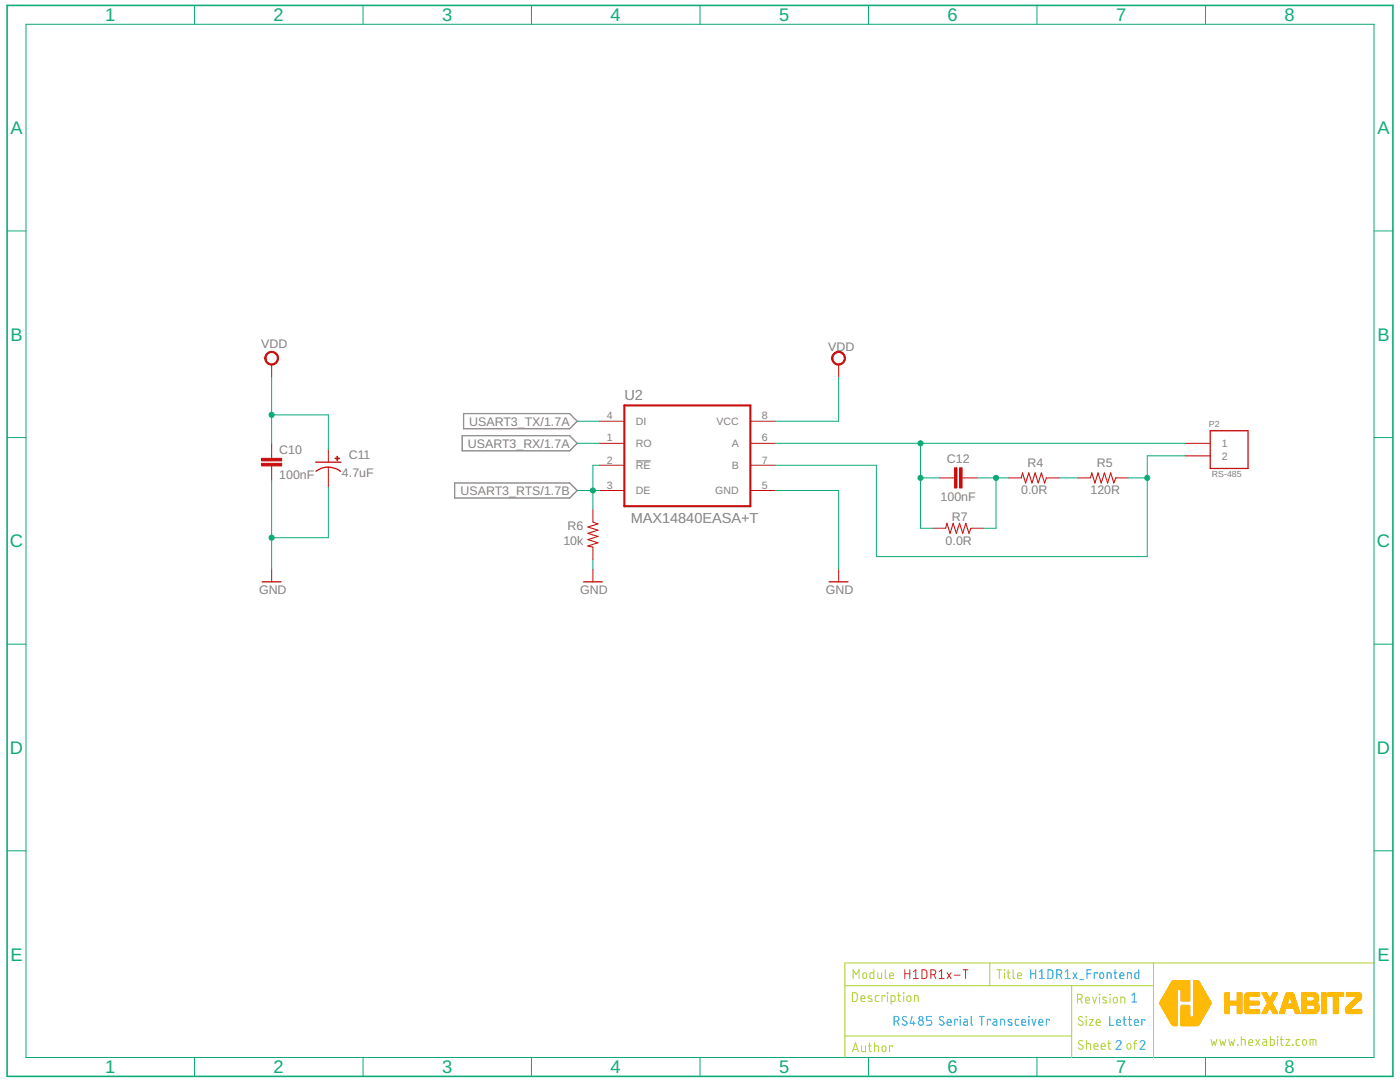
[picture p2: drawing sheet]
<svg xmlns="http://www.w3.org/2000/svg" width="279mm" height="216mm" viewBox="0 0 279 216" stroke-linecap="round" stroke-linejoin="round" font-family="sans-serif">
<defs><g id="words">
<g font-size="3.6" fill="#0dab76">
<text x="21" y="4.3">1</text>
<text x="54.6" y="4.3">2</text>
<text x="88.2" y="4.3">3</text>
<text x="121.9" y="4.3">4</text>
<text x="155.5" y="4.3">5</text>
<text x="189.1" y="4.3">6</text>
<text x="222.8" y="4.3">7</text>
<text x="256.4" y="4.3">8</text>
<text x="2.1" y="26.8">A</text>
<text x="274.9" y="26.8">A</text>
<text x="2.1" y="68">B</text>
<text x="274.9" y="68">B</text>
<text x="2" y="109.2">C</text>
<text x="274.8" y="109.2">C</text>
<text x="2" y="150.5">D</text>
<text x="274.8" y="150.5">D</text>
<text x="2.1" y="191.7">E</text>
<text x="274.9" y="191.7">E</text>
<text x="21" y="214.2">1</text>
<text x="54.6" y="214.2">2</text>
<text x="88.2" y="214.2">3</text>
<text x="121.9" y="214.2">4</text>
<text x="155.5" y="214.2">5</text>
<text x="189.1" y="214.2">6</text>
<text x="222.8" y="214.2">7</text>
<text x="256.4" y="214.2">8</text>
</g>
<g font-size="2.9" fill="#808080">
<text x="124.6" y="79.9">U2</text>
<text x="125.9" y="104.3">MAX14840EASA+T</text>
</g>
<g font-size="2.5" fill="#808080">
<text x="52.2" y="69.5">VDD</text>
<text x="165.3" y="70.1">VDD</text>
<text x="93.4" y="89.3">USART3_RX/1.7A</text>
<text x="93.7" y="84.9">USART3_TX/1.7A</text>
<text x="55.7" y="95.6">100nF</text>
<text x="55.7" y="90.6">C10</text>
<text x="68.3" y="95.1">4.7uF</text>
<text x="69.6" y="91.6">C11</text>
<text x="189" y="92.5">C12</text>
<text x="205.1" y="93.2">R4</text>
<text x="218.9" y="93.2">R5</text>
<text x="91.9" y="98.7">USART3_RTS/1.7B</text>
<text x="187.7" y="100">100nF</text>
<text x="203.8" y="98.6">0.0R</text>
<text x="217.6" y="98.6">120R</text>
<text x="113.3" y="105.8">R6</text>
<text x="190" y="103.9">R7</text>
<text x="112.4" y="108.7">10k</text>
<text x="188.7" y="108.7">0.0R</text>
<text x="51.7" y="118.6">GND</text>
<text x="115.8" y="118.6">GND</text>
<text x="164.8" y="118.6">GND</text>
</g>
<g font-size="2.1" fill="#808080">
<text x="121.1" y="83.7">4</text>
<text x="152.1" y="83.7">8</text>
<text x="121.1" y="88.1">1</text>
<text x="126.9" y="84.8">DI</text>
<text x="126.9" y="89.2">RO</text>
<text x="143" y="84.8">VCC</text>
<text x="146" y="89.2">A</text>
<text x="152.1" y="88.1">6</text>
<text x="243.8" y="89.2">1</text>
<text x="121.1" y="92.5">2</text>
<text x="126.9" y="93.6">RE</text>
<text x="146" y="93.6">B</text>
<text x="152.1" y="92.5">7</text>
<text x="243.8" y="91.7">2</text>
<text x="121.1" y="97.5">3</text>
<text x="126.9" y="98.6">DE</text>
<text x="142.7" y="98.6">GND</text>
<text x="152.1" y="97.5">5</text>
</g>
<g font-size="1.8" fill="#808080">
<text x="241.3" y="85.2">P2</text>
<text x="241.9" y="95.2">RS-485</text>
</g>
</g></defs>
<path d="M126.9 91.9h3" fill="none" stroke="#808080" stroke-width=".2"/>
<path d="M90.7 96.4h23l1.5 1.5-1.5 1.5h-23zM92.2 86.9h21.5l1.5 1.6-1.5 1.5h-21.5zM92.5 82.5h21.2l1.5 1.6-1.5 1.5h-21.2z" fill="none" stroke="#808080" stroke-width=".25"/>
<path d="M63 92.2h5.1M63.1 94a4 4 0 0 1 4.9 0M241.5 85.9h7.6v7.6h-7.6zM52.3 116.1h3.8M116.4 116.1h3.8M165.5 116.1h3.7" fill="none" stroke="#c90d0c" stroke-width=".25"/>
<g fill="none" stroke="#c90d0c" stroke-width=".2">
<path d="M54.2 72.7v2.5M167.4 72.7v2.5M54.2 88.5v3M54.2 93v3M65.5 89.7v2.5M65.5 93.2v4M119.6 88.5h5M119.6 84.1h5M119.6 92.8h5M119.6 97.9h5M149.8 88.5h5M149.8 84.1h5"/>
<path d="M149.8 92.8h5M149.8 97.9h5M187.5 95.4h3M192 95.4h3M201.3 95.4h2.5M208.8 95.4h2.5M215.1 95.4h2.5M222.7 95.4h2.5M236.5 88.5h5M236.5 91h5M54.2 113.6v2.5M118.3 101.6v2.6"/>
<path d="M118.3 109.2v2.5M118.3 113.6v2.5M167.4 113.6v2.5M186.2 105.4h2.5M193.8 105.4h2.5"/>
</g>
<g fill="#c90d0c" stroke="#c90d0c" stroke-width=".2">
<path d="M66.9 91.4h.9v.1h-.9z"/>
<path d="M67.2 91h.2v.9h-.2z"/>
<path d="M52.2 92.5h4v.5h-4z"/>
<path d="M52.2 91.5h4v.5h-4z"/>
<path d="M191.5 93.3h.5v4.1h-.5z"/>
<path d="M190.5 93.3h.5v4.1h-.5z"/>
</g>
<g fill="#c90d0c" stroke="#c90d0c" stroke-width=".2">
<path d="M53.2 70.5a1.38 1.38 0 0 1 2.2 .3 1.38 1.38 0 0 1-.8 2 1.38 1.38 0 0 1-1.8-1.3h.3a1.13 1.13 0 0 1 1.6-1.1 1.13 1.13 0 0 1 .3 1.9 1.13 1.13 0 0 1-1.9-.5v-.3h-.3z" fill-rule="evenodd"/>
<path d="M166.3 70.5a1.38 1.38 0 0 1 2.2 .3 1.38 1.38 0 0 1-.8 2 1.38 1.38 0 0 1-1.7-1.3h.2a1.14 1.14 0 0 1 1.6-1.1 1.14 1.14 0 0 1 .3 1.9 1.14 1.14 0 0 1-1.8-.5l-.1-.3h-.2z" fill-rule="evenodd"/>
</g>
<path d="M203.8 95.4l.3-1 .6 2 .6-2 .7 2 .6-2 .6 2 .6-2 .7 2 .3-1M217.6 95.4l.3-1 .6 2 .6-2 .7 2 .6-2 .6 2 .7-2 .6 2 .4-1M118.3 104.2l1 .3-2 .7 2 .6-2 .6 2 .6-2 .7 2 .6-2 .6 1 .3M188.7 105.4l.3-1 .6 2 .6-2 .7 2 .6-2 .6 2 .6-2 .7 2 .4-1" fill="none" stroke="#c90d0c" stroke-width=".21"/>
<path d="M124.6 80.9h25.2v20.1h-25.2z" fill="none" stroke="#c90d0c" stroke-width=".42"/>
<path d="M1.4 1.1h276.6v213.7h-276.6z" fill="none" stroke="#0dab76" stroke-width=".32"/>
<g fill="none" stroke="#0dab76" stroke-width=".2">
<path d="M5.2 4.8h269v206.2h-269zM38.8 1.1v3.7M72.5 1.1v3.7M106.1 1.1v3.7M139.7 1.1v3.7M173.3 1.1v3.7M206.9 1.1v3.7M240.6 1.1v3.7M1.4 46.1h3.8M274.2 46.1h3.8M54.2 75.2v13.3M167.4 75.2v8.9h-12.6"/>
<path d="M1.4 87.3h3.8M54.2 96v17.6M54.2 82.8h11.3v6.9M65.5 97.2v10.1h-11.3M115.2 84.1h4.4M115.2 97.9h4.4M115.2 88.5h4.4M119.6 92.8h-1.3v8.8M154.8 97.9h12.6v15.7M154.8 88.5h81.7M183.7 95.4h3.8M183.7 88.5v16.9h2.5"/>
<path d="M195 95.4h6.3M198.8 95.4v10h-2.5M211.3 95.4h3.8M225.2 95.4h3.8M236.5 91h-7.5v20.1h-54.1v-18.3h-20.1M274.2 87.3h3.8M118.3 111.7v1.9M1.4 128.5h3.8M274.2 128.5h3.8M1.4 169.8h3.8M274.2 169.8h3.8M38.8 211v3.8"/>
<path d="M72.5 211v3.8M106.1 211v3.8M139.7 211v3.8M173.3 211v3.8M206.9 211v3.8M240.6 211v3.8"/>
</g>
<g fill="#0dab76" stroke="#0dab76" stroke-width=".2">
<circle cx="54.2" cy="82.8" r=".51"/>
<circle cx="54.2" cy="107.3" r=".51"/>
<circle cx="118.3" cy="97.9" r=".51"/>
<circle cx="229" cy="95.4" r=".51"/>
<circle cx="183.7" cy="88.5" r=".51"/>
<circle cx="183.7" cy="95.4" r=".51"/>
<circle cx="198.8" cy="95.4" r=".51"/>
</g>
<g fill="#ffba08" stroke="#ffba08" stroke-width=".2">
<path d="M234.3 204.6l.6 .1z"/>
<path d="M235.7 204.6l3.2 .1z"/>
<path d="M234.1 204.6l.8 .1z"/>
<path d="M235.7 204.6l3.3 .1z"/>
<path d="M234.1 204.6h.8z"/>
<path d="M235.7 204.6h3.4z"/>
<path d="M234 204.6h.9z"/>
<path d="M234 204.5l.9 .1z"/>
<path d="M235.7 204.5l3.5 .1z"/>
<path d="M233.9 204.5h1z"/>
<path d="M235.7 204.5h3.5z"/>
<path d="M233.9 204.4l1 .1z"/>
<path d="M235.7 204.4l3.5 .1z"/>
<path d="M233.9 204.4h1z"/>
<path d="M235.7 204.4h3.6z"/>
<path d="M233.8 204.4h1.1z"/>
<path d="M233.8 204.3l1.1 .1z"/>
<path d="M235.7 204.3l3.7 .1z"/>
<path d="M233.8 204.3h1.1z"/>
<path d="M235.7 204.3h3.7z"/>
<path d="M233.8 204.2l1.1 .1z"/>
<path d="M235.7 204.2l3.7 .1z"/>
<path d="M233.7 204.2h1.2z"/>
<path d="M235.7 204.2h3.8z"/>
<path d="M233.7 204.1l1.2 .1z"/>
<path d="M235.7 204.1l3.8 .1z"/>
<path d="M233.7 204.1h1.2z"/>
<path d="M235.7 204.1h3.8z"/>
<path d="M233.6 204l1.3 .1z"/>
<path d="M235.7 204l3.8 .1z"/>
<path d="M233.6 204h1.3z"/>
<path d="M235.7 204h3.8z"/>
<path d="M235.7 204h3.9z"/>
<path d="M233.6 203.9l1.3 .1z"/>
<path d="M235.7 203.9l3.9 .1z"/>
<path d="M233.5 203.9h1.4z"/>
<path d="M235.7 203.9h3.9z"/>
<path d="M233.5 203.8l1.4 .1z"/>
<path d="M235.7 203.8l3.9 .1z"/>
<path d="M233.5 203.8h1.4z"/>
<path d="M235.7 203.8h3.9z"/>
<path d="M235.7 203.8h4z"/>
<path d="M233.5 203.7l1.4 .1z"/>
<path d="M235.7 203.7l4 .1z"/>
<path d="M233.4 203.7l1.5 .1z"/>
<path d="M233.4 203.7h1.5z"/>
<path d="M235.7 203.7h4.1z"/>
<path d="M233.4 203.6l1.5 .1z"/>
<path d="M235.7 203.6l4.1 .1z"/>
<path d="M233.4 203.6h1.5z"/>
<path d="M235.7 203.6h4.1z"/>
<path d="M233.3 203.6h1.6z"/>
<path d="M233.3 203.5l1.6 .1z"/>
<path d="M235.7 203.5l4.1 .1z"/>
<path d="M233.3 203.5h1.6z"/>
<path d="M235.7 203.5h4.1z"/>
<path d="M233.3 203.4l1.6 .1z"/>
<path d="M235.7 203.4l4.2 .1z"/>
<path d="M233.3 203.4h1.6z"/>
<path d="M235.7 203.4h4.2z"/>
<path d="M233.3 203.3l1.6 .1z"/>
<path d="M235.7 203.3l4.2 .1z"/>
<path d="M233.2 203.3h1.7z"/>
<path d="M235.7 203.3h4.2z"/>
<path d="M235.7 203.3h4.3z"/>
<path d="M233.2 203.2l1.7 .1z"/>
<path d="M235.7 203.2l4.3 .1z"/>
<path d="M233.1 203.2h1.8z"/>
<path d="M235.7 203.2h4.3z"/>
<path d="M233.1 203.1l1.8 .1z"/>
<path d="M235.7 203.1l4.4 .1z"/>
<path d="M233.1 203.1h1.8z"/>
<path d="M235.7 203.1h4.4z"/>
<path d="M233 203.1h1.9z"/>
<path d="M233 203l1.9 .1z"/>
<path d="M235.7 203l4.4 .1z"/>
<path d="M233 203h1.9z"/>
<path d="M235.7 203h2.1z"/>
<path d="M238 203h2.1z"/>
<path d="M233 202.9l1.9 .1z"/>
<path d="M235.7 202.9l2 .1z"/>
<path d="M238 202.9l2.2 .1z"/>
<path d="M233 202.9h1.9z"/>
<path d="M235.7 202.9h1.9z"/>
<path d="M238.1 202.9h2.1z"/>
<path d="M232.9 202.8l2 .1z"/>
<path d="M235.7 202.8l1.9 .1z"/>
<path d="M238.1 202.8l2.1 .1z"/>
<path d="M235.7 202.8l1.8 .1z"/>
<path d="M238.2 202.8l2 .1z"/>
<path d="M232.9 202.8h2z"/>
<path d="M235.7 202.8h1.8z"/>
<path d="M238.2 202.8h2z"/>
<path d="M238.2 202.8h2.1z"/>
<path d="M232.9 202.7l2 .1z"/>
<path d="M235.7 202.7l1.8 .1z"/>
<path d="M238.2 202.7l2.1 .1z"/>
<path d="M232.9 202.7h2z"/>
<path d="M235.7 202.7h1.8z"/>
<path d="M238.3 202.7h2z"/>
<path d="M232.8 202.6l2.1 .1z"/>
<path d="M235.7 202.6l1.8 .1z"/>
<path d="M238.3 202.6l2 .1z"/>
<path d="M235.7 202.6l1.7 .1z"/>
<path d="M232.8 202.6h2.1z"/>
<path d="M235.7 202.6h1.7z"/>
<path d="M238.3 202.6h2z"/>
<path d="M232.8 202.5l2.1 .1z"/>
<path d="M235.7 202.5l1.7 .1z"/>
<path d="M238.3 202.5l2.1 .1z"/>
<path d="M232.7 202.5l2.2 .1z"/>
<path d="M232.7 202.5h2.2z"/>
<path d="M235.7 202.5h1.7z"/>
<path d="M238.3 202.5h2.1z"/>
<path d="M232.7 202.4l2.2 .1z"/>
<path d="M235.7 202.4l1.7 .1z"/>
<path d="M238.3 202.4l2.1 .1z"/>
<path d="M232.7 202.4h2.2z"/>
<path d="M235.7 202.4h1.7z"/>
<path d="M238.3 202.4h2.2z"/>
<path d="M232.6 202.4h2.3z"/>
<path d="M232.6 202.3l2.3 .1z"/>
<path d="M235.7 202.3l1.7 .1z"/>
<path d="M238.3 202.3l2.2 .1z"/>
<path d="M232.6 202.3h2.3z"/>
<path d="M235.7 202.3h1.7z"/>
<path d="M238.3 202.3h2.2z"/>
<path d="M232.6 202.2l2.3 .1z"/>
<path d="M235.7 202.2l1.7 .1z"/>
<path d="M238.3 202.2l2.3 .1z"/>
<path d="M244.5 202.2l.8 .1z"/>
<path d="M247 202.2l.8 .1z"/>
<path d="M248.8 202.2l2.5 .1z"/>
<path d="M251.9 202.2l.8 .1z"/>
<path d="M254.2 202.2l.8 .1z"/>
<path d="M255.3 202.2l.9 .1z"/>
<path d="M258.5 202.2l.9 .1z"/>
<path d="M259.8 202.2l2.5 .1z"/>
<path d="M263.7 202.2l.9 .1z"/>
<path d="M266.1 202.2l.9 .1z"/>
<path d="M269.1 202.2l2.6 .1z"/>
<path d="M232.6 202.2h2.3z"/>
<path d="M235.7 202.2h1.7z"/>
<path d="M238.3 202.2h2.3z"/>
<path d="M244.5 202.2h.8z"/>
<path d="M246.9 202.2h.9z"/>
<path d="M248.7 202.2h2.7z"/>
<path d="M251.9 202.2h.8z"/>
<path d="M254.1 202.2h.9z"/>
<path d="M255.3 202.2h1z"/>
<path d="M258.5 202.2h.9z"/>
<path d="M259.8 202.2h2.7z"/>
<path d="M263.7 202.2h.9z"/>
<path d="M266.1 202.2h.9z"/>
<path d="M268.9 202.2h2.8z"/>
<path d="M251.9 202.2h.9z"/>
<path d="M255.4 202.2h.9z"/>
<path d="M259.8 202.2h2.8z"/>
<path d="M268.8 202.2h3z"/>
<path d="M232.5 202.1l2.4 .1z"/>
<path d="M235.7 202.1l1.7 .1z"/>
<path d="M238.3 202.1l2.3 .1z"/>
<path d="M244.5 202.1l.8 .1z"/>
<path d="M246.9 202.1l.9 .1z"/>
<path d="M248.6 202.1l2.8 .1z"/>
<path d="M251.9 202.1l.9 .1z"/>
<path d="M254.1 202.1l.9 .1z"/>
<path d="M255.4 202.1l.9 .1z"/>
<path d="M258.5 202.1l.9 .1z"/>
<path d="M259.9 202.1l2.8 .1z"/>
<path d="M263.7 202.1l.9 .1z"/>
<path d="M266.1 202.1l.9 .1z"/>
<path d="M268.8 202.1l2.9 .1z"/>
<path d="M232.5 202.1h2.4z"/>
<path d="M235.7 202.1h1.7z"/>
<path d="M238.3 202.1h2.3z"/>
<path d="M244.5 202.1h.8z"/>
<path d="M246.9 202.1h.9z"/>
<path d="M248.6 202.1h2.8z"/>
<path d="M251.9 202.1h.9z"/>
<path d="M254.1 202.1h.9z"/>
<path d="M255.4 202.1h.9z"/>
<path d="M258.5 202.1h.9z"/>
<path d="M259.8 202.1h2.9z"/>
<path d="M263.7 202.1h.9z"/>
<path d="M266.1 202.1h.9z"/>
<path d="M268.8 202.1h2.9z"/>
<path d="M254 202.1h.9z"/>
<path d="M259.9 202.1h2.9z"/>
<path d="M268.7 202.1h3.1z"/>
<path d="M232.5 202l2.4 .1z"/>
<path d="M235.7 202l1.7 .1z"/>
<path d="M238.3 202l2.3 .1z"/>
<path d="M244.5 202l.8 .1z"/>
<path d="M246.9 202l.9 .1z"/>
<path d="M248.5 202l2.9 .1z"/>
<path d="M251.9 202l1 .1z"/>
<path d="M254 202l.9 .1z"/>
<path d="M255.4 202l.9 .1z"/>
<path d="M258.5 202l.9 .1z"/>
<path d="M259.8 202l3 .1z"/>
<path d="M263.7 202l.9 .1z"/>
<path d="M266.1 202l.9 .1z"/>
<path d="M268.7 202l3.1 .1z"/>
<path d="M232.5 202h2.4z"/>
<path d="M235.7 202h1.7z"/>
<path d="M238.3 202h2.4z"/>
<path d="M244.5 202h.8z"/>
<path d="M246.9 202h.9z"/>
<path d="M248.5 202h2.9z"/>
<path d="M251.9 202h1z"/>
<path d="M254 202h.9z"/>
<path d="M255.4 202h.9z"/>
<path d="M258.5 202h.9z"/>
<path d="M259.8 202h3.1z"/>
<path d="M263.7 202h.9z"/>
<path d="M266.1 202h.9z"/>
<path d="M268.6 202h3.1z"/>
<path d="M252 202h.9z"/>
<path d="M254 202h.8z"/>
<path d="M232.4 201.9l2.5 .1z"/>
<path d="M235.7 201.9l1.7 .1z"/>
<path d="M238.3 201.9l2.4 .1z"/>
<path d="M244.5 201.9l.8 .1z"/>
<path d="M246.9 201.9l.9 .1z"/>
<path d="M248.5 201.9l2.9 .1z"/>
<path d="M252 201.9l.9 .1z"/>
<path d="M254 201.9l.8 .1z"/>
<path d="M255.4 201.9l.9 .1z"/>
<path d="M258.5 201.9l.9 .1z"/>
<path d="M259.9 201.9l3.1 .1z"/>
<path d="M263.7 201.9l.9 .1z"/>
<path d="M266.1 201.9l.9 .1z"/>
<path d="M268.6 201.9l3.1 .1z"/>
<path d="M248.4 201.9l3 .1z"/>
<path d="M253.9 201.9l.9 .1z"/>
<path d="M258.4 201.9l1 .1z"/>
<path d="M259.8 201.9l3.2 .1z"/>
<path d="M232.4 201.9h2.5z"/>
<path d="M235.7 201.9h1.7z"/>
<path d="M238.3 201.9h2.5z"/>
<path d="M244.5 201.9h.8z"/>
<path d="M246.9 201.9h.9z"/>
<path d="M248.4 201.9h3z"/>
<path d="M252 201.9h.9z"/>
<path d="M253.9 201.9h.9z"/>
<path d="M255.4 201.9h.9z"/>
<path d="M258.4 201.9h.9z"/>
<path d="M259.8 201.9h3.2z"/>
<path d="M263.7 201.9h.9z"/>
<path d="M266.1 201.9h.9z"/>
<path d="M268.5 201.9h3.3z"/>
<path d="M232.4 201.8l2.5 .1z"/>
<path d="M235.7 201.8l1.7 .1z"/>
<path d="M238.3 201.8l2.5 .1z"/>
<path d="M244.5 201.8l.8 .1z"/>
<path d="M246.9 201.8l.9 .1z"/>
<path d="M248.4 201.8l3 .1z"/>
<path d="M252 201.8l.9 .1z"/>
<path d="M253.9 201.8l.9 .1z"/>
<path d="M255.5 201.8l.9 .1z"/>
<path d="M258.4 201.8l.9 .1z"/>
<path d="M259.8 201.8l3.2 .1z"/>
<path d="M263.7 201.8l.9 .1z"/>
<path d="M266.1 201.8l.9 .1z"/>
<path d="M268.5 201.8l3.3 .1z"/>
<path d="M232.4 201.8h2.5z"/>
<path d="M235.7 201.8h1.7z"/>
<path d="M238.3 201.8h2.5z"/>
<path d="M244.5 201.8h.8z"/>
<path d="M246.9 201.8h.9z"/>
<path d="M248.4 201.8h3z"/>
<path d="M252.1 201.8h.9z"/>
<path d="M253.9 201.8h.9z"/>
<path d="M255.5 201.8h.9z"/>
<path d="M258.4 201.8h.9z"/>
<path d="M259.8 201.8h3.3z"/>
<path d="M263.7 201.8h.9z"/>
<path d="M266.1 201.8h.9z"/>
<path d="M268.5 201.8h3.3z"/>
<path d="M232.3 201.8h2.6z"/>
<path d="M252.1 201.8h.8z"/>
<path d="M259.9 201.8h3.2z"/>
<path d="M268.5 201.8h3.2z"/>
<path d="M232.3 201.7l2.6 .1z"/>
<path d="M235.7 201.7l1.7 .1z"/>
<path d="M238.3 201.7l2.5 .1z"/>
<path d="M244.5 201.7l.8 .1z"/>
<path d="M246.9 201.7l.9 .1z"/>
<path d="M248.3 201.7l3.1 .1z"/>
<path d="M252.1 201.7l.9 .1z"/>
<path d="M253.9 201.7l.8 .1z"/>
<path d="M255.5 201.7l.9 .1z"/>
<path d="M258.4 201.7l.9 .1z"/>
<path d="M259.9 201.7l3.2 .1z"/>
<path d="M263.7 201.7l.9 .1z"/>
<path d="M266.1 201.7l.9 .1z"/>
<path d="M268.5 201.7l3.2 .1z"/>
<path d="M232.3 201.7h2.6z"/>
<path d="M235.7 201.7h1.7z"/>
<path d="M238.3 201.7h2.6z"/>
<path d="M244.5 201.7h.8z"/>
<path d="M246.9 201.7h.9z"/>
<path d="M248.3 201.7h3.1z"/>
<path d="M252.1 201.7h.9z"/>
<path d="M253.8 201.7h.9z"/>
<path d="M255.5 201.7h.9z"/>
<path d="M258.4 201.7h.9z"/>
<path d="M259.8 201.7h3.3z"/>
<path d="M263.7 201.7h.9z"/>
<path d="M266.1 201.7h.9z"/>
<path d="M268.5 201.7h3.2z"/>
<path d="M232.2 201.6l2.7 .1z"/>
<path d="M235.7 201.6l1.7 .1z"/>
<path d="M238.3 201.6l2.6 .1z"/>
<path d="M244.5 201.6l.8 .1z"/>
<path d="M246.9 201.6l.9 .1z"/>
<path d="M248.3 201.6l3.1 .1z"/>
<path d="M252.2 201.6l.8 .1z"/>
<path d="M253.8 201.6l.9 .1z"/>
<path d="M255.5 201.6l1 .1z"/>
<path d="M258.3 201.6l1 .1z"/>
<path d="M259.8 201.6l3.3 .1z"/>
<path d="M263.7 201.6l.9 .1z"/>
<path d="M266.1 201.6l.9 .1z"/>
<path d="M268.5 201.6l3.2 .1z"/>
<path d="M252.2 201.6l.9 .1z"/>
<path d="M232.2 201.6h2.7z"/>
<path d="M235.7 201.6h1.7z"/>
<path d="M238.3 201.6h2.6z"/>
<path d="M244.5 201.6h.8z"/>
<path d="M246.9 201.6h.9z"/>
<path d="M248.3 201.6h3.1z"/>
<path d="M252.2 201.6h.9z"/>
<path d="M253.8 201.6h.9z"/>
<path d="M255.6 201.6h.9z"/>
<path d="M258.3 201.6h1z"/>
<path d="M259.8 201.6h3.4z"/>
<path d="M263.7 201.6h.9z"/>
<path d="M266.1 201.6h.9z"/>
<path d="M268.5 201.6h3.2z"/>
<path d="M232.2 201.5l2.7 .1z"/>
<path d="M235.7 201.5l1.7 .1z"/>
<path d="M238.3 201.5l2.6 .1z"/>
<path d="M244.5 201.5l.8 .1z"/>
<path d="M246.9 201.5l.9 .1z"/>
<path d="M248.3 201.5l3.1 .1z"/>
<path d="M252.2 201.5l.9 .1z"/>
<path d="M253.7 201.5l.9 .1z"/>
<path d="M255.6 201.5l.9 .1z"/>
<path d="M258.3 201.5l.9 .1z"/>
<path d="M259.8 201.5l3.4 .1z"/>
<path d="M263.7 201.5l.9 .1z"/>
<path d="M266.1 201.5l.9 .1z"/>
<path d="M268.5 201.5l3.2 .1z"/>
<path d="M232.2 201.5h2.7z"/>
<path d="M235.7 201.5h1.7z"/>
<path d="M238.3 201.5h2.7z"/>
<path d="M244.5 201.5h.8z"/>
<path d="M246.9 201.5h.9z"/>
<path d="M248.3 201.5h3.1z"/>
<path d="M252.2 201.5h.9z"/>
<path d="M253.7 201.5h.9z"/>
<path d="M255.6 201.5h.9z"/>
<path d="M258.3 201.5h.9z"/>
<path d="M259.8 201.5h3.4z"/>
<path d="M263.7 201.5h.9z"/>
<path d="M266.1 201.5h.9z"/>
<path d="M268.5 201.5h3.2z"/>
<path d="M248.3 201.5h.9z"/>
<path d="M252.3 201.5h.9z"/>
<path d="M259.8 201.5h.9z"/>
<path d="M262.2 201.5h1z"/>
<path d="M232.1 201.4l2.8 .1z"/>
<path d="M235.7 201.4l1.7 .1z"/>
<path d="M238.3 201.4l2.7 .1z"/>
<path d="M244.5 201.4l.8 .1z"/>
<path d="M246.9 201.4l.9 .1z"/>
<path d="M248.3 201.4l.9 .1z"/>
<path d="M252.3 201.4l.9 .1z"/>
<path d="M253.7 201.4l.9 .1z"/>
<path d="M255.6 201.4l.9 .1z"/>
<path d="M258.3 201.4l.9 .1z"/>
<path d="M259.8 201.4l.9 .1z"/>
<path d="M262.3 201.4l.9 .1z"/>
<path d="M263.7 201.4l.9 .1z"/>
<path d="M266.1 201.4l.9 .1z"/>
<path d="M268.5 201.4l1 .1z"/>
<path d="M232.1 201.4h2.8z"/>
<path d="M235.7 201.4h1.7z"/>
<path d="M238.3 201.4h2.7z"/>
<path d="M244.5 201.4h.8z"/>
<path d="M246.9 201.4h.9z"/>
<path d="M248.3 201.4h.9z"/>
<path d="M252.3 201.4h.9z"/>
<path d="M253.7 201.4h.9z"/>
<path d="M255.6 201.4h.9z"/>
<path d="M258.3 201.4h.9z"/>
<path d="M259.8 201.4h.9z"/>
<path d="M262.3 201.4h.9z"/>
<path d="M263.7 201.4h.9z"/>
<path d="M266.1 201.4h.9z"/>
<path d="M268.5 201.4h1z"/>
<path d="M238.3 201.4h2.8z"/>
<path d="M255.6 201.4h1z"/>
<path d="M268.5 201.4h.9z"/>
<path d="M232.1 201.3l2.8 .1z"/>
<path d="M235.7 201.3l1.7 .1z"/>
<path d="M238.3 201.3l2.8 .1z"/>
<path d="M244.5 201.3l.8 .1z"/>
<path d="M246.9 201.3l.9 .1z"/>
<path d="M248.3 201.3l.9 .1z"/>
<path d="M252.3 201.3l.9 .1z"/>
<path d="M253.6 201.3l1 .1z"/>
<path d="M255.6 201.3l.9 .1z"/>
<path d="M258.2 201.3l1 .1z"/>
<path d="M259.8 201.3l.9 .1z"/>
<path d="M262.4 201.3l.8 .1z"/>
<path d="M263.7 201.3l.9 .1z"/>
<path d="M266.1 201.3l.9 .1z"/>
<path d="M268.5 201.3l1 .1z"/>
<path d="M252.3 201.3l1 .1z"/>
<path d="M253.6 201.3l.9 .1z"/>
<path d="M255.6 201.3l1 .1z"/>
<path d="M232 201.3h2.9z"/>
<path d="M235.7 201.3h1.7z"/>
<path d="M238.3 201.3h2.8z"/>
<path d="M244.5 201.3h.8z"/>
<path d="M246.9 201.3h.9z"/>
<path d="M248.3 201.3h.9z"/>
<path d="M252.3 201.3h.9z"/>
<path d="M253.6 201.3h.9z"/>
<path d="M255.6 201.3h1z"/>
<path d="M258.2 201.3h.9z"/>
<path d="M259.8 201.3h.9z"/>
<path d="M262.4 201.3h.8z"/>
<path d="M263.7 201.3h.9z"/>
<path d="M266.1 201.3h.9z"/>
<path d="M268.5 201.3h1z"/>
<path d="M255.7 201.3h.9z"/>
<path d="M268.5 201.3h1.1z"/>
<path d="M232 201.2l2.9 .1z"/>
<path d="M235.7 201.2l1.7 .1z"/>
<path d="M238.3 201.2l2.8 .1z"/>
<path d="M244.5 201.2l.8 .1z"/>
<path d="M246.9 201.2l.9 .1z"/>
<path d="M248.3 201.2l.9 .1z"/>
<path d="M252.4 201.2l.9 .1z"/>
<path d="M253.5 201.2l1 .1z"/>
<path d="M255.7 201.2l.9 .1z"/>
<path d="M258.2 201.2l.9 .1z"/>
<path d="M259.8 201.2l.9 .1z"/>
<path d="M262.4 201.2l.8 .1z"/>
<path d="M263.7 201.2l.9 .1z"/>
<path d="M266.1 201.2l.9 .1z"/>
<path d="M268.5 201.2l1.1 .1z"/>
<path d="M232 201.2h2.9z"/>
<path d="M235.7 201.2h1.7z"/>
<path d="M238.3 201.2h2.9z"/>
<path d="M244.5 201.2h.8z"/>
<path d="M246.9 201.2h.9z"/>
<path d="M248.3 201.2h.9z"/>
<path d="M252.4 201.2h.9z"/>
<path d="M253.5 201.2h1z"/>
<path d="M255.7 201.2h.9z"/>
<path d="M258.2 201.2h.9z"/>
<path d="M259.8 201.2h.9z"/>
<path d="M262.4 201.2h.8z"/>
<path d="M263.7 201.2h.9z"/>
<path d="M266.1 201.2h.9z"/>
<path d="M268.5 201.2h1.1z"/>
<path d="M232 201.1l2.9 .1z"/>
<path d="M235.7 201.1l1.7 .1z"/>
<path d="M238.3 201.1l2.9 .1z"/>
<path d="M244.5 201.1l.8 .1z"/>
<path d="M246.9 201.1l.9 .1z"/>
<path d="M248.3 201.1l.9 .1z"/>
<path d="M252.4 201.1l.9 .1z"/>
<path d="M253.5 201.1l.9 .1z"/>
<path d="M255.7 201.1l.9 .1z"/>
<path d="M258.2 201.1l.9 .1z"/>
<path d="M259.8 201.1l.9 .1z"/>
<path d="M262.5 201.1l.8 .1z"/>
<path d="M263.7 201.1l.9 .1z"/>
<path d="M266.1 201.1l.9 .1z"/>
<path d="M268.5 201.1l1.1 .1z"/>
<path d="M231.9 201.1l3 .1z"/>
<path d="M255.7 201.1l3.4 .1z"/>
<path d="M262.4 201.1l.9 .1z"/>
<path d="M268.5 201.1l1.2 .1z"/>
<path d="M231.9 201.1h3z"/>
<path d="M235.7 201.1h1.7z"/>
<path d="M238.3 201.1h2.9z"/>
<path d="M244.5 201.1h.8z"/>
<path d="M246.9 201.1h.9z"/>
<path d="M248.3 201.1h.9z"/>
<path d="M252.5 201.1h.8z"/>
<path d="M253.5 201.1h.9z"/>
<path d="M255.7 201.1h3.4z"/>
<path d="M259.8 201.1h.9z"/>
<path d="M262.4 201.1h.9z"/>
<path d="M263.7 201.1h.9z"/>
<path d="M266.1 201.1h.9z"/>
<path d="M268.6 201.1h1.1z"/>
<path d="M231.9 201l3 .1z"/>
<path d="M235.7 201l1.7 .1z"/>
<path d="M238.3 201l2.9 .1z"/>
<path d="M244.5 201l.8 .1z"/>
<path d="M246.9 201l.9 .1z"/>
<path d="M248.3 201l.9 .1z"/>
<path d="M252.5 201l.9 .1z"/>
<path d="M253.5 201l.9 .1z"/>
<path d="M255.7 201l3.4 .1z"/>
<path d="M259.8 201l.9 .1z"/>
<path d="M262.4 201l.9 .1z"/>
<path d="M263.7 201l.9 .1z"/>
<path d="M266.1 201l.9 .1z"/>
<path d="M268.6 201l1.1 .1z"/>
<path d="M255.8 201l3.3 .1z"/>
<path d="M268.6 201l1.2 .1z"/>
<path d="M231.9 201h3z"/>
<path d="M235.7 201h1.7z"/>
<path d="M238.3 201h3z"/>
<path d="M244.5 201h.8z"/>
<path d="M246.9 201h.9z"/>
<path d="M248.3 201h.9z"/>
<path d="M252.5 201h.9z"/>
<path d="M253.4 201h.9z"/>
<path d="M255.8 201h3.3z"/>
<path d="M259.8 201h.9z"/>
<path d="M262.4 201h.9z"/>
<path d="M263.7 201h.9z"/>
<path d="M266.1 201h.9z"/>
<path d="M268.6 201h1.2z"/>
<path d="M252.5 201h1.8z"/>
<path d="M268.6 201h1.3z"/>
<path d="M231.8 200.9l3.1 .1z"/>
<path d="M235.7 200.9l1.7 .1z"/>
<path d="M238.3 200.9l3 .1z"/>
<path d="M244.5 200.9l.8 .1z"/>
<path d="M246.9 200.9l.9 .1z"/>
<path d="M248.3 200.9l.9 .1z"/>
<path d="M252.6 200.9l1.7 .1z"/>
<path d="M255.8 200.9l3.2 .1z"/>
<path d="M259.8 200.9l.9 .1z"/>
<path d="M262.4 200.9l.9 .1z"/>
<path d="M263.7 200.9l.9 .1z"/>
<path d="M266.1 200.9l.9 .1z"/>
<path d="M268.7 200.9l1.2 .1z"/>
<path d="M231.8 200.9h3.1z"/>
<path d="M235.7 200.9h1.7z"/>
<path d="M238.3 200.9h3.1z"/>
<path d="M244.5 200.9h.8z"/>
<path d="M246.9 200.9h.9z"/>
<path d="M248.3 200.9h.9z"/>
<path d="M252.6 200.9h1.7z"/>
<path d="M255.8 200.9h3.2z"/>
<path d="M259.8 200.9h.9z"/>
<path d="M262.4 200.9h.9z"/>
<path d="M263.7 200.9h.9z"/>
<path d="M266.1 200.9h.9z"/>
<path d="M268.7 200.9h1.2z"/>
<path d="M268.8 200.9h1.2z"/>
<path d="M231.8 200.8l3.1 .1z"/>
<path d="M235.7 200.8l1.7 .1z"/>
<path d="M238.3 200.8l3.1 .1z"/>
<path d="M244.5 200.8l.8 .1z"/>
<path d="M246.9 200.8l.9 .1z"/>
<path d="M248.3 200.8l.9 .1z"/>
<path d="M252.6 200.8l1.7 .1z"/>
<path d="M255.8 200.8l3.2 .1z"/>
<path d="M259.8 200.8l.9 .1z"/>
<path d="M262.4 200.8l.9 .1z"/>
<path d="M263.7 200.8l.9 .1z"/>
<path d="M266.1 200.8l.9 .1z"/>
<path d="M268.8 200.8l1.2 .1z"/>
<path d="M231.8 200.8h3.1z"/>
<path d="M235.7 200.8h1.7z"/>
<path d="M238.3 200.8h3.1z"/>
<path d="M244.5 200.8h.8z"/>
<path d="M246.9 200.8h.9z"/>
<path d="M248.3 200.8h.9z"/>
<path d="M252.6 200.8h1.6z"/>
<path d="M255.8 200.8h3.2z"/>
<path d="M259.8 200.8h.9z"/>
<path d="M262.5 200.8h.8z"/>
<path d="M263.7 200.8h.9z"/>
<path d="M266.1 200.8h.9z"/>
<path d="M268.8 200.8h1.2z"/>
<path d="M231.7 200.8h3.2z"/>
<path d="M262.4 200.8h.9z"/>
<path d="M268.8 200.8h1.3z"/>
<path d="M231.7 200.7l3.2 .1z"/>
<path d="M235.7 200.7l1.7 .1z"/>
<path d="M238.3 200.7l3.1 .1z"/>
<path d="M244.5 200.7l.8 .1z"/>
<path d="M246.9 200.7l.9 .1z"/>
<path d="M248.3 200.7l.9 .1z"/>
<path d="M252.7 200.7l1.5 .1z"/>
<path d="M255.8 200.7l3.2 .1z"/>
<path d="M259.8 200.7l.9 .1z"/>
<path d="M262.4 200.7l.8 .1z"/>
<path d="M263.7 200.7l.9 .1z"/>
<path d="M266.1 200.7l.9 .1z"/>
<path d="M268.9 200.7l1.2 .1z"/>
<path d="M231.7 200.7h3.2z"/>
<path d="M235.7 200.7h1.7z"/>
<path d="M238.3 200.7h3.1z"/>
<path d="M244.5 200.7h.8z"/>
<path d="M246.9 200.7h.9z"/>
<path d="M248.3 200.7h.9z"/>
<path d="M252.7 200.7h1.5z"/>
<path d="M255.8 200.7h3.1z"/>
<path d="M259.8 200.7h.9z"/>
<path d="M262.4 200.7h.8z"/>
<path d="M263.7 200.7h.9z"/>
<path d="M266.1 200.7h.9z"/>
<path d="M268.9 200.7h1.2z"/>
<path d="M268.9 200.7h1.3z"/>
<path d="M231.7 200.6l3.2 .1z"/>
<path d="M235.7 200.6l1.7 .1z"/>
<path d="M238.3 200.6l3.2 .1z"/>
<path d="M244.5 200.6l.8 .1z"/>
<path d="M246.9 200.6l.9 .1z"/>
<path d="M248.3 200.6l.9 .1z"/>
<path d="M252.7 200.6l1.5 .1z"/>
<path d="M255.8 200.6l3.1 .1z"/>
<path d="M259.8 200.6l.9 .1z"/>
<path d="M262.3 200.6l.9 .1z"/>
<path d="M263.7 200.6l.9 .1z"/>
<path d="M266.1 200.6l.9 .1z"/>
<path d="M269 200.6l1.2 .1z"/>
<path d="M231.6 200.6h3.3z"/>
<path d="M235.7 200.6h1.7z"/>
<path d="M238.3 200.6h3.2z"/>
<path d="M244.5 200.6h.8z"/>
<path d="M246.9 200.6h.9z"/>
<path d="M248.3 200.6h.9z"/>
<path d="M252.7 200.6h1.4z"/>
<path d="M255.9 200.6h3z"/>
<path d="M259.8 200.6h.9z"/>
<path d="M262.3 200.6h.9z"/>
<path d="M263.7 200.6h.9z"/>
<path d="M266.1 200.6h.9z"/>
<path d="M269 200.6h1.2z"/>
<path d="M244.5 200.6h.9z"/>
<path d="M269 200.6h1.3z"/>
<path d="M231.6 200.5l3.3 .1z"/>
<path d="M238.3 200.5l3.2 .1z"/>
<path d="M244.5 200.5l.9 .1z"/>
<path d="M246.9 200.5l.9 .1z"/>
<path d="M248.3 200.5l1 .1z"/>
<path d="M252.8 200.5l1.3 .1z"/>
<path d="M255.9 200.5l3 .1z"/>
<path d="M259.9 200.5l.9 .1z"/>
<path d="M262.1 200.5l1.1 .1z"/>
<path d="M263.7 200.5l.9 .1z"/>
<path d="M266.1 200.5l.9 .1z"/>
<path d="M269.1 200.5l1.2 .1z"/>
<path d="M231.6 200.5h3.3z"/>
<path d="M238.3 200.5h3.2z"/>
<path d="M244.5 200.5h.9z"/>
<path d="M246.9 200.5h.9z"/>
<path d="M248.3 200.5h1z"/>
<path d="M252.8 200.5h1.3z"/>
<path d="M255.9 200.5h3z"/>
<path d="M259.8 200.5h1z"/>
<path d="M262.1 200.5h1.1z"/>
<path d="M263.7 200.5h.9z"/>
<path d="M266.1 200.5h.9z"/>
<path d="M269.1 200.5h1.2z"/>
<path d="M238.3 200.5h3.3z"/>
<path d="M244.5 200.5h3.3z"/>
<path d="M248.3 200.5h2.9z"/>
<path d="M255.9 200.5h2.9z"/>
<path d="M259.8 200.5h3.3z"/>
<path d="M269.1 200.5h1.3z"/>
<path d="M231.5 200.4l3.4 .1z"/>
<path d="M238.3 200.4l3.3 .1z"/>
<path d="M244.5 200.4l3.3 .1z"/>
<path d="M248.3 200.4l2.9 .1z"/>
<path d="M252.8 200.4l1.2 .1z"/>
<path d="M255.9 200.4l2.9 .1z"/>
<path d="M259.8 200.4l3.3 .1z"/>
<path d="M263.7 200.4l.9 .1z"/>
<path d="M266.1 200.4l.9 .1z"/>
<path d="M269.2 200.4l1.2 .1z"/>
<path d="M231.5 200.4h3.4z"/>
<path d="M238.3 200.4h3.3z"/>
<path d="M244.5 200.4h3.3z"/>
<path d="M248.3 200.4h2.9z"/>
<path d="M252.8 200.4h1.2z"/>
<path d="M255.9 200.4h2.9z"/>
<path d="M259.8 200.4h3.3z"/>
<path d="M263.7 200.4h.9z"/>
<path d="M266.1 200.4h.9z"/>
<path d="M269.2 200.4h1.3z"/>
<path d="M252.9 200.4h1.1z"/>
<path d="M259.9 200.4h3.2z"/>
<path d="M231.5 200.3l3.4 .1z"/>
<path d="M238.3 200.3l3.4 .1z"/>
<path d="M244.5 200.3l3.3 .1z"/>
<path d="M248.3 200.3l2.9 .1z"/>
<path d="M252.9 200.3l1.1 .1z"/>
<path d="M256 200.3l.9 .1z"/>
<path d="M257.9 200.3l.9 .1z"/>
<path d="M259.8 200.3l3.3 .1z"/>
<path d="M263.7 200.3l.9 .1z"/>
<path d="M266.1 200.3l.9 .1z"/>
<path d="M269.3 200.3l1.2 .1z"/>
<path d="M231.5 200.3h3.4z"/>
<path d="M238.3 200.3h3.4z"/>
<path d="M244.5 200.3h3.3z"/>
<path d="M248.3 200.3h2.9z"/>
<path d="M252.9 200.3h1.1z"/>
<path d="M256 200.3h.9z"/>
<path d="M257.9 200.3h.9z"/>
<path d="M259.8 200.3h3.2z"/>
<path d="M263.7 200.3h.9z"/>
<path d="M266.1 200.3h.9z"/>
<path d="M269.3 200.3h1.3z"/>
<path d="M252.9 200.3h1z"/>
<path d="M269.4 200.3h1.2z"/>
<path d="M231.5 200.2l3.4 .1z"/>
<path d="M238.3 200.2l3.4 .1z"/>
<path d="M244.5 200.2l3.3 .1z"/>
<path d="M248.3 200.2l2.9 .1z"/>
<path d="M252.9 200.2l1 .1z"/>
<path d="M256 200.2l.9 .1z"/>
<path d="M257.9 200.2l.9 .1z"/>
<path d="M259.9 200.2l3.1 .1z"/>
<path d="M263.7 200.2l.9 .1z"/>
<path d="M266.1 200.2l.9 .1z"/>
<path d="M269.4 200.2l1.2 .1z"/>
<path d="M231.5 200.2h3.4z"/>
<path d="M238.3 200.2h3.4z"/>
<path d="M244.5 200.2h3.3z"/>
<path d="M248.3 200.2h2.9z"/>
<path d="M252.9 200.2h1z"/>
<path d="M256 200.2h.9z"/>
<path d="M257.9 200.2h.9z"/>
<path d="M259.8 200.2h3.1z"/>
<path d="M263.7 200.2h.9z"/>
<path d="M266.1 200.2h.9z"/>
<path d="M269.4 200.2h1.3z"/>
<path d="M253 200.2h.9z"/>
<path d="M269.5 200.2h1.2z"/>
<path d="M231.5 200.1l3.4 .1z"/>
<path d="M238.3 200.1l3.4 .1z"/>
<path d="M244.5 200.1l3.3 .1z"/>
<path d="M248.3 200.1l2.9 .1z"/>
<path d="M253 200.1l.9 .1z"/>
<path d="M256 200.1l.9 .1z"/>
<path d="M257.9 200.1l.9 .1z"/>
<path d="M259.8 200.1l3 .1z"/>
<path d="M263.7 200.1l.9 .1z"/>
<path d="M266.1 200.1l.9 .1z"/>
<path d="M269.5 200.1l1.2 .1z"/>
<path d="M256.1 200.1l.8 .1z"/>
<path d="M269.5 200.1l1.3 .1z"/>
<path d="M231.5 200.1h3.4z"/>
<path d="M238.3 200.1h3.4z"/>
<path d="M244.5 200.1h3.3z"/>
<path d="M248.3 200.1h2.9z"/>
<path d="M252.9 200.1h1z"/>
<path d="M256.1 200.1h.8z"/>
<path d="M257.8 200.1h1z"/>
<path d="M259.8 200.1h3z"/>
<path d="M263.7 200.1h.9z"/>
<path d="M266.1 200.1h.9z"/>
<path d="M269.6 200.1h1.2z"/>
<path d="M231.5 200l3.4 .1z"/>
<path d="M238.3 200l3.4 .1z"/>
<path d="M244.5 200l3.3 .1z"/>
<path d="M248.3 200l2.9 .1z"/>
<path d="M252.9 200l1.1 .1z"/>
<path d="M256.1 200l.9 .1z"/>
<path d="M257.8 200l.9 .1z"/>
<path d="M259.9 200l2.9 .1z"/>
<path d="M263.7 200l.9 .1z"/>
<path d="M266.1 200l.9 .1z"/>
<path d="M269.6 200l1.2 .1z"/>
<path d="M231.5 200h3.4z"/>
<path d="M238.3 200h3.4z"/>
<path d="M244.5 200h3.3z"/>
<path d="M248.3 200h2.9z"/>
<path d="M252.9 200h1.1z"/>
<path d="M256.1 200h.9z"/>
<path d="M257.8 200h.9z"/>
<path d="M259.9 200h2.9z"/>
<path d="M263.7 200h.9z"/>
<path d="M266.1 200h.9z"/>
<path d="M269.6 200h1.2z"/>
<path d="M259.8 200h3z"/>
<path d="M269.7 200h1.2z"/>
<path d="M231.5 199.9l3.4 .1z"/>
<path d="M238.3 199.9l3.4 .1z"/>
<path d="M244.5 199.9l3.3 .1z"/>
<path d="M248.3 199.9l2.9 .1z"/>
<path d="M252.9 199.9l1.1 .1z"/>
<path d="M256.1 199.9l.9 .1z"/>
<path d="M257.8 199.9l.9 .1z"/>
<path d="M259.8 199.9l3 .1z"/>
<path d="M263.7 199.9l.9 .1z"/>
<path d="M266.1 199.9l.9 .1z"/>
<path d="M269.7 199.9l1.2 .1z"/>
<path d="M231.5 199.9h3.4z"/>
<path d="M238.3 199.9h3.3z"/>
<path d="M244.5 199.9h3.3z"/>
<path d="M248.3 199.9h2.9z"/>
<path d="M252.9 199.9h1.1z"/>
<path d="M256.1 199.9h.9z"/>
<path d="M257.8 199.9h.9z"/>
<path d="M259.8 199.9h3.1z"/>
<path d="M263.7 199.9h.9z"/>
<path d="M266.1 199.9h.9z"/>
<path d="M269.7 199.9h1.3z"/>
<path d="M231.6 199.9h3.3z"/>
<path d="M252.8 199.9h1.2z"/>
<path d="M231.6 199.8l3.3 .1z"/>
<path d="M238.3 199.8l3.3 .1z"/>
<path d="M244.5 199.8l3.3 .1z"/>
<path d="M248.3 199.8l2.9 .1z"/>
<path d="M252.8 199.8l1.2 .1z"/>
<path d="M256.1 199.8l.9 .1z"/>
<path d="M257.8 199.8l.9 .1z"/>
<path d="M259.9 199.8l3.1 .1z"/>
<path d="M263.7 199.8l.9 .1z"/>
<path d="M266.1 199.8l.9 .1z"/>
<path d="M269.8 199.8l1.2 .1z"/>
<path d="M252.8 199.8l1.3 .1z"/>
<path d="M257.7 199.8l.9 .1z"/>
<path d="M269.8 199.8l1.3 .1z"/>
<path d="M231.6 199.8h3.3z"/>
<path d="M238.3 199.8h3.2z"/>
<path d="M244.5 199.8h3.3z"/>
<path d="M248.3 199.8h2.9z"/>
<path d="M252.8 199.8h1.3z"/>
<path d="M256.2 199.8h.8z"/>
<path d="M257.7 199.8h.9z"/>
<path d="M259.8 199.8h3.2z"/>
<path d="M263.7 199.8h.9z"/>
<path d="M266.1 199.8h.9z"/>
<path d="M269.9 199.8h1.2z"/>
<path d="M231.6 199.7l3.3 .1z"/>
<path d="M238.3 199.7l3.2 .1z"/>
<path d="M244.5 199.7l.9 .1z"/>
<path d="M246.9 199.7l.9 .1z"/>
<path d="M248.3 199.7l1 .1z"/>
<path d="M252.8 199.7l1.3 .1z"/>
<path d="M256.2 199.7l.8 .1z"/>
<path d="M257.7 199.7l.9 .1z"/>
<path d="M259.9 199.7l.9 .1z"/>
<path d="M262 199.7l1 .1z"/>
<path d="M263.7 199.7l.9 .1z"/>
<path d="M266.1 199.7l.9 .1z"/>
<path d="M269.9 199.7l1.3 .1z"/>
<path d="M231.6 199.7h3.3z"/>
<path d="M238.3 199.7h3.2z"/>
<path d="M244.5 199.7h.8z"/>
<path d="M246.9 199.7h.9z"/>
<path d="M248.3 199.7h1z"/>
<path d="M252.7 199.7h1.4z"/>
<path d="M256.2 199.7h.8z"/>
<path d="M257.7 199.7h.9z"/>
<path d="M259.8 199.7h1z"/>
<path d="M262 199.7h1z"/>
<path d="M263.7 199.7h.9z"/>
<path d="M266.1 199.7h.9z"/>
<path d="M269.9 199.7h1.3z"/>
<path d="M235.7 199.7h1.8z"/>
<path d="M248.3 199.7h.9z"/>
<path d="M252.7 199.7h1.5z"/>
<path d="M256.1 199.7h1z"/>
<path d="M259.8 199.7h.9z"/>
<path d="M262.1 199.7h1z"/>
<path d="M270 199.7h1.3z"/>
<path d="M231.7 199.6l3.2 .1z"/>
<path d="M235.7 199.6l1.7 .1z"/>
<path d="M238.3 199.6l3.1 .1z"/>
<path d="M244.5 199.6l.8 .1z"/>
<path d="M246.9 199.6l.9 .1z"/>
<path d="M248.3 199.6l.9 .1z"/>
<path d="M252.7 199.6l1.5 .1z"/>
<path d="M256.2 199.6l.9 .1z"/>
<path d="M257.7 199.6l.9 .1z"/>
<path d="M259.8 199.6l.9 .1z"/>
<path d="M262.2 199.6l.8 .1z"/>
<path d="M263.7 199.6l.9 .1z"/>
<path d="M266.1 199.6l.9 .1z"/>
<path d="M270 199.6l1.3 .1z"/>
<path d="M231.7 199.6h3.2z"/>
<path d="M235.7 199.6h1.7z"/>
<path d="M238.3 199.6h3.1z"/>
<path d="M244.5 199.6h.8z"/>
<path d="M246.9 199.6h.9z"/>
<path d="M248.3 199.6h.9z"/>
<path d="M252.7 199.6h1.5z"/>
<path d="M256.2 199.6h.9z"/>
<path d="M257.7 199.6h.9z"/>
<path d="M259.8 199.6h.9z"/>
<path d="M262.2 199.6h.9z"/>
<path d="M263.7 199.6h.9z"/>
<path d="M266.1 199.6h.9z"/>
<path d="M270 199.6h1.3z"/>
<path d="M262.3 199.6h.8z"/>
<path d="M270.1 199.6h1.3z"/>
<path d="M231.7 199.5l3.2 .1z"/>
<path d="M235.7 199.5l1.7 .1z"/>
<path d="M238.3 199.5l3.1 .1z"/>
<path d="M244.5 199.5l.8 .1z"/>
<path d="M246.9 199.5l.9 .1z"/>
<path d="M248.3 199.5l.9 .1z"/>
<path d="M252.6 199.5l1.6 .1z"/>
<path d="M256.2 199.5l.9 .1z"/>
<path d="M257.7 199.5l.9 .1z"/>
<path d="M259.8 199.5l.9 .1z"/>
<path d="M262.3 199.5l.8 .1z"/>
<path d="M263.7 199.5l.9 .1z"/>
<path d="M266.1 199.5l.9 .1z"/>
<path d="M270.1 199.5l1.3 .1z"/>
<path d="M270.2 199.5l1.2 .1z"/>
<path d="M231.8 199.5h3.1z"/>
<path d="M235.7 199.5h1.7z"/>
<path d="M238.3 199.5h3.1z"/>
<path d="M244.5 199.5h.8z"/>
<path d="M246.9 199.5h.9z"/>
<path d="M248.3 199.5h.9z"/>
<path d="M252.6 199.5h1.7z"/>
<path d="M256.2 199.5h.9z"/>
<path d="M257.6 199.5h1z"/>
<path d="M259.8 199.5h.9z"/>
<path d="M262.3 199.5h.8z"/>
<path d="M263.7 199.5h.9z"/>
<path d="M266.1 199.5h.9z"/>
<path d="M270.2 199.5h1.2z"/>
<path d="M257.7 199.5h.9z"/>
<path d="M270.2 199.5h1.3z"/>
<path d="M231.8 199.4l3.1 .1z"/>
<path d="M235.7 199.4l1.7 .1z"/>
<path d="M238.3 199.4l3.1 .1z"/>
<path d="M244.5 199.4l.8 .1z"/>
<path d="M246.9 199.4l.9 .1z"/>
<path d="M248.3 199.4l.9 .1z"/>
<path d="M252.6 199.4l1.7 .1z"/>
<path d="M256.3 199.4l.9 .1z"/>
<path d="M257.7 199.4l.9 .1z"/>
<path d="M259.8 199.4l.9 .1z"/>
<path d="M262.3 199.4l.8 .1z"/>
<path d="M263.7 199.4l.9 .1z"/>
<path d="M266.1 199.4l.9 .1z"/>
<path d="M270.2 199.4l1.3 .1z"/>
<path d="M231.8 199.4h3.1z"/>
<path d="M235.7 199.4h1.7z"/>
<path d="M238.3 199.4h3z"/>
<path d="M244.5 199.4h.8z"/>
<path d="M246.9 199.4h.9z"/>
<path d="M248.3 199.4h.9z"/>
<path d="M252.6 199.4h1.7z"/>
<path d="M256.2 199.4h1z"/>
<path d="M257.6 199.4h1z"/>
<path d="M259.8 199.4h.9z"/>
<path d="M262.3 199.4h.8z"/>
<path d="M263.7 199.4h.9z"/>
<path d="M266.1 199.4h.9z"/>
<path d="M270.3 199.4h1.2z"/>
<path d="M231.9 199.3l3 .1z"/>
<path d="M235.7 199.3l1.7 .1z"/>
<path d="M238.3 199.3l3 .1z"/>
<path d="M244.5 199.3l.8 .1z"/>
<path d="M246.9 199.3l.9 .1z"/>
<path d="M248.3 199.3l.9 .1z"/>
<path d="M252.6 199.3l1.7 .1z"/>
<path d="M256.3 199.3l.9 .1z"/>
<path d="M257.6 199.3l.9 .1z"/>
<path d="M259.8 199.3l.9 .1z"/>
<path d="M262.3 199.3l.8 .1z"/>
<path d="M263.7 199.3l.9 .1z"/>
<path d="M266.1 199.3l.9 .1z"/>
<path d="M270.3 199.3l1.3 .1z"/>
<path d="M252.5 199.3l1.8 .1z"/>
<path d="M231.9 199.3h3z"/>
<path d="M235.7 199.3h1.7z"/>
<path d="M238.3 199.3h3z"/>
<path d="M244.5 199.3h.8z"/>
<path d="M246.9 199.3h.9z"/>
<path d="M248.3 199.3h.9z"/>
<path d="M252.5 199.3h.9z"/>
<path d="M253.4 199.3h.9z"/>
<path d="M256.3 199.3h.9z"/>
<path d="M257.6 199.3h.9z"/>
<path d="M259.8 199.3h.9z"/>
<path d="M262.3 199.3h.8z"/>
<path d="M263.7 199.3h.9z"/>
<path d="M266.1 199.3h.9z"/>
<path d="M270.4 199.3h1.2z"/>
<path d="M238.3 199.3h2.9z"/>
<path d="M253.5 199.3h.9z"/>
<path d="M231.9 199.2l3 .1z"/>
<path d="M235.7 199.2l1.7 .1z"/>
<path d="M238.3 199.2l2.9 .1z"/>
<path d="M244.5 199.2l.8 .1z"/>
<path d="M246.9 199.2l.9 .1z"/>
<path d="M248.3 199.2l.9 .1z"/>
<path d="M252.5 199.2l.9 .1z"/>
<path d="M253.5 199.2l.9 .1z"/>
<path d="M256.3 199.2l.9 .1z"/>
<path d="M257.6 199.2l.9 .1z"/>
<path d="M259.8 199.2l.9 .1z"/>
<path d="M262.3 199.2l.8 .1z"/>
<path d="M263.7 199.2l.9 .1z"/>
<path d="M266.1 199.2l.9 .1z"/>
<path d="M270.4 199.2l1.3 .1z"/>
<path d="M232 199.2h2.9z"/>
<path d="M235.7 199.2h1.7z"/>
<path d="M238.3 199.2h2.9z"/>
<path d="M244.5 199.2h.8z"/>
<path d="M246.9 199.2h.9z"/>
<path d="M248.3 199.2h.9z"/>
<path d="M252.5 199.2h.8z"/>
<path d="M253.5 199.2h.9z"/>
<path d="M256.3 199.2h.9z"/>
<path d="M257.6 199.2h.9z"/>
<path d="M259.8 199.2h.9z"/>
<path d="M262.3 199.2h.8z"/>
<path d="M263.7 199.2h.9z"/>
<path d="M266.1 199.2h.9z"/>
<path d="M270.5 199.2h1.2z"/>
<path d="M252.4 199.2h.9z"/>
<path d="M232 199.1l2.9 .1z"/>
<path d="M235.7 199.1l1.7 .1z"/>
<path d="M238.3 199.1l2.9 .1z"/>
<path d="M244.5 199.1l.8 .1z"/>
<path d="M246.9 199.1l.9 .1z"/>
<path d="M248.3 199.1l.9 .1z"/>
<path d="M252.4 199.1l.9 .1z"/>
<path d="M253.5 199.1l1 .1z"/>
<path d="M256.3 199.1l.9 .1z"/>
<path d="M257.5 199.1l.9 .1z"/>
<path d="M259.8 199.1l.9 .1z"/>
<path d="M262.3 199.1l.8 .1z"/>
<path d="M263.7 199.1l.9 .1z"/>
<path d="M266.1 199.1l.9 .1z"/>
<path d="M270.6 199.1l1.1 .1z"/>
<path d="M232 199.1h2.9z"/>
<path d="M235.7 199.1h1.7z"/>
<path d="M238.3 199.1h2.9z"/>
<path d="M244.5 199.1h.8z"/>
<path d="M246.9 199.1h.9z"/>
<path d="M248.3 199.1h.9z"/>
<path d="M252.4 199.1h.9z"/>
<path d="M253.6 199.1h.9z"/>
<path d="M256.4 199.1h.9z"/>
<path d="M257.5 199.1h.9z"/>
<path d="M259.8 199.1h.9z"/>
<path d="M262.3 199.1h.8z"/>
<path d="M263.7 199.1h.9z"/>
<path d="M266.1 199.1h.9z"/>
<path d="M270.6 199.1h1.1z"/>
<path d="M238.3 199.1h2.8z"/>
<path d="M252.3 199.1h.9z"/>
<path d="M232 199l2.9 .1z"/>
<path d="M235.7 199l1.7 .1z"/>
<path d="M238.3 199l2.8 .1z"/>
<path d="M244.5 199l.8 .1z"/>
<path d="M246.9 199l.9 .1z"/>
<path d="M248.3 199l.9 .1z"/>
<path d="M252.3 199l.9 .1z"/>
<path d="M253.6 199l.9 .1z"/>
<path d="M256.4 199l.9 .1z"/>
<path d="M257.5 199l.9 .1z"/>
<path d="M259.8 199l.9 .1z"/>
<path d="M262.3 199l.8 .1z"/>
<path d="M263.7 199l.9 .1z"/>
<path d="M266.1 199l.9 .1z"/>
<path d="M270.7 199l1 .1z"/>
<path d="M232 199h2.9z"/>
<path d="M235.7 199h1.7z"/>
<path d="M238.3 199h2.8z"/>
<path d="M244.5 199h.8z"/>
<path d="M246.9 199h.9z"/>
<path d="M248.3 199h.9z"/>
<path d="M252.3 199h.9z"/>
<path d="M253.6 199h.9z"/>
<path d="M256.4 199h.9z"/>
<path d="M257.5 199h.9z"/>
<path d="M259.8 199h.9z"/>
<path d="M262.3 199h.8z"/>
<path d="M263.7 199h.9z"/>
<path d="M266.1 199h.9z"/>
<path d="M270.7 199h1z"/>
<path d="M232.1 199h2.8z"/>
<path d="M262.2 199h1z"/>
<path d="M232.1 198.9l2.8 .1z"/>
<path d="M235.7 198.9l1.7 .1z"/>
<path d="M238.3 198.9l2.8 .1z"/>
<path d="M244.5 198.9l.8 .1z"/>
<path d="M246.9 198.9l.9 .1z"/>
<path d="M248.3 198.9l.9 .1z"/>
<path d="M252.3 198.9l.9 .1z"/>
<path d="M253.6 198.9l1 .1z"/>
<path d="M256.4 198.9l.9 .1z"/>
<path d="M257.5 198.9l.9 .1z"/>
<path d="M259.8 198.9l.9 .1z"/>
<path d="M262.2 198.9l.9 .1z"/>
<path d="M263.7 198.9l.9 .1z"/>
<path d="M266.1 198.9l.9 .1z"/>
<path d="M270.7 198.9l1 .1z"/>
<path d="M232.1 198.9h2.8z"/>
<path d="M235.7 198.9h1.7z"/>
<path d="M238.3 198.9h2.7z"/>
<path d="M244.5 198.9h.8z"/>
<path d="M246.9 198.9h.9z"/>
<path d="M248.3 198.9h.9z"/>
<path d="M252.3 198.9h.9z"/>
<path d="M253.7 198.9h.9z"/>
<path d="M256.4 198.9h.9z"/>
<path d="M257.5 198.9h.9z"/>
<path d="M259.8 198.9h.9z"/>
<path d="M262.2 198.9h.9z"/>
<path d="M263.7 198.9h.9z"/>
<path d="M266.1 198.9h.9z"/>
<path d="M270.7 198.9h1z"/>
<path d="M256.4 198.9h1z"/>
<path d="M257.5 198.9h.8z"/>
<path d="M262.1 198.9h1z"/>
<path d="M232.2 198.8l2.7 .1z"/>
<path d="M235.7 198.8l1.7 .1z"/>
<path d="M238.3 198.8l2.7 .1z"/>
<path d="M244.5 198.8l.8 .1z"/>
<path d="M246.9 198.8l.9 .1z"/>
<path d="M248.3 198.8l1 .1z"/>
<path d="M252.3 198.8l.9 .1z"/>
<path d="M253.7 198.8l.9 .1z"/>
<path d="M256.4 198.8l1 .1z"/>
<path d="M257.5 198.8l.8 .1z"/>
<path d="M259.8 198.8l.9 .1z"/>
<path d="M262.1 198.8l1 .1z"/>
<path d="M263.7 198.8l.9 .1z"/>
<path d="M266.1 198.8l.9 .1z"/>
<path d="M268.7 198.8l3 .1z"/>
<path d="M232.2 198.8h2.7z"/>
<path d="M235.7 198.8h1.7z"/>
<path d="M238.3 198.8h2.7z"/>
<path d="M244.5 198.8h.8z"/>
<path d="M246.9 198.8h.9z"/>
<path d="M248.3 198.8h1z"/>
<path d="M252.2 198.8h1z"/>
<path d="M253.7 198.8h.9z"/>
<path d="M256.4 198.8h1.9z"/>
<path d="M259.8 198.8h1z"/>
<path d="M261.9 198.8h1.2z"/>
<path d="M263.7 198.8h.9z"/>
<path d="M266.1 198.8h1z"/>
<path d="M268.7 198.8h3.1z"/>
<path d="M248.3 198.8h3.1z"/>
<path d="M252.2 198.8h.9z"/>
<path d="M256.5 198.8h1.8z"/>
<path d="M259.8 198.8h3.3z"/>
<path d="M265 198.8h3.1z"/>
<path d="M232.2 198.7l2.7 .1z"/>
<path d="M235.7 198.7l1.7 .1z"/>
<path d="M238.3 198.7l2.6 .1z"/>
<path d="M244.5 198.7l.8 .1z"/>
<path d="M246.9 198.7l.9 .1z"/>
<path d="M248.4 198.7l3 .1z"/>
<path d="M252.2 198.7l.9 .1z"/>
<path d="M253.8 198.7l.9 .1z"/>
<path d="M256.5 198.7l1.8 .1z"/>
<path d="M259.9 198.7l3.2 .1z"/>
<path d="M263.7 198.7l.9 .1z"/>
<path d="M265 198.7l3.1 .1z"/>
<path d="M268.7 198.7l3.1 .1z"/>
<path d="M232.2 198.7h2.7z"/>
<path d="M235.7 198.7h1.7z"/>
<path d="M238.3 198.7h2.6z"/>
<path d="M244.5 198.7h.8z"/>
<path d="M246.9 198.7h.9z"/>
<path d="M248.4 198.7h3z"/>
<path d="M252.2 198.7h.9z"/>
<path d="M253.8 198.7h.9z"/>
<path d="M256.5 198.7h1.8z"/>
<path d="M259.9 198.7h3.2z"/>
<path d="M263.7 198.7h.9z"/>
<path d="M265 198.7h3.1z"/>
<path d="M268.7 198.7h3.1z"/>
<path d="M232.3 198.7h2.6z"/>
<path d="M252.2 198.7h.8z"/>
<path d="M232.3 198.6l2.6 .1z"/>
<path d="M235.7 198.6l1.7 .1z"/>
<path d="M238.3 198.6l2.6 .1z"/>
<path d="M244.5 198.6l.8 .1z"/>
<path d="M246.9 198.6l.9 .1z"/>
<path d="M248.4 198.6l3 .1z"/>
<path d="M252.1 198.6l.9 .1z"/>
<path d="M253.8 198.6l.9 .1z"/>
<path d="M256.5 198.6l1.8 .1z"/>
<path d="M259.8 198.6l3.3 .1z"/>
<path d="M263.7 198.6l.9 .1z"/>
<path d="M265 198.6l3.1 .1z"/>
<path d="M268.7 198.6l3.1 .1z"/>
<path d="M232.3 198.6h2.6z"/>
<path d="M235.7 198.6h1.7z"/>
<path d="M238.3 198.6h2.6z"/>
<path d="M244.5 198.6h.8z"/>
<path d="M246.9 198.6h.9z"/>
<path d="M248.4 198.6h3z"/>
<path d="M252.1 198.6h.9z"/>
<path d="M253.8 198.6h.9z"/>
<path d="M256.5 198.6h1.8z"/>
<path d="M259.8 198.6h3.3z"/>
<path d="M263.7 198.6h.9z"/>
<path d="M265 198.6h3.1z"/>
<path d="M268.7 198.6h3z"/>
<path d="M253.8 198.6h1z"/>
<path d="M259.8 198.6h3.2z"/>
<path d="M232.3 198.5l2.6 .1z"/>
<path d="M235.7 198.5l1.7 .1z"/>
<path d="M238.3 198.5l2.5 .1z"/>
<path d="M244.5 198.5l.8 .1z"/>
<path d="M246.9 198.5l.9 .1z"/>
<path d="M248.4 198.5l3 .1z"/>
<path d="M252.1 198.5l.9 .1z"/>
<path d="M253.9 198.5l.8 .1z"/>
<path d="M256.6 198.5l1.6 .1z"/>
<path d="M259.8 198.5l3.2 .1z"/>
<path d="M263.7 198.5l.9 .1z"/>
<path d="M265 198.5l3.1 .1z"/>
<path d="M268.7 198.5l3 .1z"/>
<path d="M232.4 198.5h2.5z"/>
<path d="M235.7 198.5h1.7z"/>
<path d="M238.3 198.5h2.5z"/>
<path d="M244.5 198.5h.8z"/>
<path d="M246.9 198.5h.9z"/>
<path d="M248.4 198.5h3z"/>
<path d="M252.1 198.5h.9z"/>
<path d="M253.9 198.5h.9z"/>
<path d="M256.6 198.5h1.6z"/>
<path d="M259.8 198.5h3.2z"/>
<path d="M263.7 198.5h.9z"/>
<path d="M265 198.5h3.1z"/>
<path d="M268.7 198.5h3z"/>
<path d="M248.5 198.5h2.9z"/>
<path d="M232.4 198.4l2.5 .1z"/>
<path d="M235.7 198.4l1.7 .1z"/>
<path d="M238.3 198.4l2.5 .1z"/>
<path d="M244.5 198.4l.8 .1z"/>
<path d="M246.9 198.4l.9 .1z"/>
<path d="M248.5 198.4l2.9 .1z"/>
<path d="M252 198.4l.9 .1z"/>
<path d="M253.9 198.4l.9 .1z"/>
<path d="M256.6 198.4l1.6 .1z"/>
<path d="M259.9 198.4l3.1 .1z"/>
<path d="M263.7 198.4l.9 .1z"/>
<path d="M265 198.4l3.1 .1z"/>
<path d="M268.7 198.4l3 .1z"/>
<path d="M232.4 198.4h2.5z"/>
<path d="M235.7 198.4h1.7z"/>
<path d="M238.3 198.4h2.5z"/>
<path d="M244.5 198.4h.8z"/>
<path d="M246.9 198.4h.9z"/>
<path d="M248.5 198.4h2.9z"/>
<path d="M252 198.4h.9z"/>
<path d="M254 198.4h.8z"/>
<path d="M256.6 198.4h1.6z"/>
<path d="M259.8 198.4h3.1z"/>
<path d="M263.7 198.4h.9z"/>
<path d="M265 198.4h3.1z"/>
<path d="M268.7 198.4h3z"/>
<path d="M238.3 198.4h2.4z"/>
<path d="M268.7 198.4h2.9z"/>
<path d="M232.4 198.3l2.5 .1z"/>
<path d="M235.7 198.3l1.7 .1z"/>
<path d="M238.3 198.3l2.4 .1z"/>
<path d="M244.5 198.3l.8 .1z"/>
<path d="M246.9 198.3l.9 .1z"/>
<path d="M248.5 198.3l2.9 .1z"/>
<path d="M252 198.3l.9 .1z"/>
<path d="M254 198.3l.8 .1z"/>
<path d="M256.6 198.3l1.6 .1z"/>
<path d="M259.8 198.3l3.1 .1z"/>
<path d="M263.7 198.3l.9 .1z"/>
<path d="M265 198.3l3.1 .1z"/>
<path d="M268.7 198.3l2.9 .1z"/>
<path d="M232.5 198.3l2.4 .1z"/>
<path d="M248.6 198.3l2.8 .1z"/>
<path d="M259.8 198.3l3 .1z"/>
<path d="M232.5 198.3h2.4z"/>
<path d="M235.7 198.3h1.7z"/>
<path d="M238.3 198.3h2.3z"/>
<path d="M244.5 198.3h.8z"/>
<path d="M246.9 198.3h.9z"/>
<path d="M248.6 198.3h2.8z"/>
<path d="M251.9 198.3h1z"/>
<path d="M254 198.3h.9z"/>
<path d="M256.6 198.3h1.5z"/>
<path d="M259.9 198.3h2.9z"/>
<path d="M263.7 198.3h.9z"/>
<path d="M265 198.3h3.1z"/>
<path d="M268.7 198.3h2.9z"/>
<path d="M232.5 198.2l2.4 .1z"/>
<path d="M235.7 198.2l1.7 .1z"/>
<path d="M238.3 198.2l2.3 .1z"/>
<path d="M244.5 198.2l.8 .1z"/>
<path d="M246.9 198.2l.9 .1z"/>
<path d="M248.6 198.2l2.8 .1z"/>
<path d="M251.9 198.2l.9 .1z"/>
<path d="M254 198.2l.9 .1z"/>
<path d="M256.7 198.2l1.4 .1z"/>
<path d="M259.8 198.2l3 .1z"/>
<path d="M263.7 198.2l.9 .1z"/>
<path d="M265 198.2l3.1 .1z"/>
<path d="M268.7 198.2l2.8 .1z"/>
<path d="M232.5 198.2h2.4z"/>
<path d="M235.7 198.2h1.7z"/>
<path d="M238.3 198.2h2.3z"/>
<path d="M244.5 198.2h.8z"/>
<path d="M246.9 198.2h.9z"/>
<path d="M248.7 198.2h2.7z"/>
<path d="M251.9 198.2h.9z"/>
<path d="M254 198.2h1z"/>
<path d="M256.7 198.2h1.4z"/>
<path d="M259.8 198.2h2.9z"/>
<path d="M263.7 198.2h.9z"/>
<path d="M265 198.2h3.1z"/>
<path d="M268.7 198.2h2.8z"/>
<path d="M254.1 198.2h.9z"/>
<path d="M256.7 198.2h1.3z"/>
<path d="M259.8 198.2h2.8z"/>
<path d="M232.6 198.1l2.3 .1z"/>
<path d="M235.7 198.1l1.7 .1z"/>
<path d="M238.3 198.1l2.3 .1z"/>
<path d="M244.5 198.1l.8 .1z"/>
<path d="M246.9 198.1l.9 .1z"/>
<path d="M248.8 198.1l2.6 .1z"/>
<path d="M251.9 198.1l.9 .1z"/>
<path d="M254.1 198.1l.9 .1z"/>
<path d="M256.8 198.1l1.2 .1z"/>
<path d="M259.8 198.1l2.8 .1z"/>
<path d="M263.7 198.1l.9 .1z"/>
<path d="M265 198.1l3.1 .1z"/>
<path d="M268.7 198.1l2.7 .1z"/>
<path d="M232.6 198.1h2.3z"/>
<path d="M235.7 198.1h1.7z"/>
<path d="M238.3 198.1h2.3z"/>
<path d="M244.5 198.1h.8z"/>
<path d="M246.9 198.1h.9z"/>
<path d="M248.9 198.1h2.5z"/>
<path d="M251.9 198.1h.9z"/>
<path d="M254.1 198.1h.9z"/>
<path d="M256.9 198.1h1z"/>
<path d="M259.8 198.1h2.6z"/>
<path d="M263.7 198.1h.9z"/>
<path d="M265 198.1h3.1z"/>
<path d="M268.7 198.1h2.6z"/>
<path d="M251.9 198.1h.8z"/>
<path d="M254.1 198.1h.8z"/>
<path d="M257 198.1h.9z"/>
<path d="M263.8 198.1h.8z"/>
<path d="M232.6 198l2.3 .1z"/>
<path d="M235.7 198l1.7 .1z"/>
<path d="M238.3 198l2.3 .1z"/>
<path d="M244.5 198l.8 .1z"/>
<path d="M247 198l.8 .1z"/>
<path d="M249.2 198l2.1 .1z"/>
<path d="M251.9 198l.8 .1z"/>
<path d="M254.2 198l.7 .1z"/>
<path d="M259.9 198l2.2 .1z"/>
<path d="M263.8 198l.8 .1z"/>
<path d="M265 198l3.1 .1z"/>
<path d="M268.7 198l2.4 .1z"/>
<path d="M238.3 198l2.2 .1z"/>
<path d="M232.6 198h2.3z"/>
<path d="M235.7 198h1.7z"/>
<path d="M238.3 198h2.2z"/>
<path d="M232.7 198h2.2z"/>
<path d="M232.7 197.9l2.2 .1z"/>
<path d="M235.7 197.9l1.7 .1z"/>
<path d="M238.3 197.9l2.2 .1z"/>
<path d="M232.7 197.9h2.2z"/>
<path d="M235.7 197.9h1.7z"/>
<path d="M238.3 197.9h2.2z"/>
<path d="M232.7 197.8l2.2 .1z"/>
<path d="M235.7 197.8l1.7 .1z"/>
<path d="M238.3 197.8l2.1 .1z"/>
<path d="M232.7 197.8h2.2z"/>
<path d="M235.7 197.8h1.7z"/>
<path d="M238.3 197.8h2.1z"/>
<path d="M232.8 197.7l2.1 .1z"/>
<path d="M235.7 197.7l1.7 .1z"/>
<path d="M238.3 197.7l2.1 .1z"/>
<path d="M238.3 197.7l2 .1z"/>
<path d="M232.8 197.7h2.1z"/>
<path d="M235.7 197.7h1.7z"/>
<path d="M238.3 197.7h2z"/>
<path d="M232.8 197.6l2.1 .1z"/>
<path d="M235.7 197.6l1.7 .1z"/>
<path d="M238.3 197.6l2 .1z"/>
<path d="M232.9 197.6h2z"/>
<path d="M235.7 197.6h1.7z"/>
<path d="M238.3 197.6h2z"/>
<path d="M232.9 197.5l2 .1z"/>
<path d="M235.6 197.5l1.8 .1z"/>
<path d="M238.3 197.5l1.9 .1z"/>
<path d="M232.9 197.5h2z"/>
<path d="M235.6 197.5h1.8z"/>
<path d="M238.3 197.5h1.9z"/>
<path d="M232.9 197.5h2.1z"/>
<path d="M233 197.4l2 .1z"/>
<path d="M235.6 197.4l1.8 .1z"/>
<path d="M238.3 197.4l1.9 .1z"/>
<path d="M233 197.4h2.1z"/>
<path d="M235.6 197.4h1.8z"/>
<path d="M238.3 197.4h1.9z"/>
<path d="M235.5 197.4h1.9z"/>
<path d="M233 197.3l2.2 .1z"/>
<path d="M235.4 197.3l2 .1z"/>
<path d="M238.3 197.3l1.8 .1z"/>
<path d="M233 197.3h4.4z"/>
<path d="M238.3 197.3h1.8z"/>
<path d="M233.1 197.3h4.3z"/>
<path d="M233.1 197.2l4.3 .1z"/>
<path d="M238.3 197.2l1.8 .1z"/>
<path d="M233.1 197.2h4.3z"/>
<path d="M238.3 197.2h1.8z"/>
<path d="M233.2 197.1l4.2 .1z"/>
<path d="M238.3 197.1l1.7 .1z"/>
<path d="M233.2 197.1h4.2z"/>
<path d="M238.3 197.1h1.7z"/>
<path d="M233.2 197l4.2 .1z"/>
<path d="M238.3 197l1.6 .1z"/>
<path d="M233.2 197h4.2z"/>
<path d="M238.3 197h1.6z"/>
<path d="M233.2 196.9l4.2 .1z"/>
<path d="M238.3 196.9l1.6 .1z"/>
<path d="M233.3 196.9h4.1z"/>
<path d="M238.3 196.9h1.6z"/>
<path d="M233.3 196.8l4.1 .1z"/>
<path d="M238.3 196.8l1.5 .1z"/>
<path d="M233.3 196.8h4.1z"/>
<path d="M238.3 196.8h1.5z"/>
<path d="M233.4 196.7l4 .1z"/>
<path d="M238.3 196.7l1.5 .1z"/>
<path d="M233.4 196.7h4z"/>
<path d="M238.3 196.7h1.5z"/>
<path d="M233.4 196.6l4 .1z"/>
<path d="M238.3 196.6l1.5 .1z"/>
<path d="M233.5 196.6h3.9z"/>
<path d="M238.3 196.6h1.4z"/>
<path d="M233.5 196.5l3.9 .1z"/>
<path d="M238.3 196.5l1.4 .1z"/>
<path d="M238.3 196.5l1.3 .1z"/>
<path d="M233.5 196.5h3.9z"/>
<path d="M238.3 196.5h1.3z"/>
<path d="M233.5 196.4l3.9 .1z"/>
<path d="M238.3 196.4l1.3 .1z"/>
<path d="M233.5 196.4h3.9z"/>
<path d="M238.3 196.4h1.3z"/>
<path d="M233.6 196.4h3.8z"/>
<path d="M233.6 196.3l3.8 .1z"/>
<path d="M238.3 196.3l1.2 .1z"/>
<path d="M233.6 196.3h3.8z"/>
<path d="M238.3 196.3h1.2z"/>
<path d="M233.6 196.2l3.8 .1z"/>
<path d="M238.3 196.2l1.2 .1z"/>
<path d="M233.7 196.2l3.7 .1z"/>
<path d="M233.7 196.2h3.7z"/>
<path d="M238.3 196.2h1.2z"/>
<path d="M233.7 196.1l3.7 .1z"/>
<path d="M238.3 196.1l1.2 .1z"/>
<path d="M233.8 196.1h3.6z"/>
<path d="M238.3 196.1h1.1z"/>
<path d="M233.8 196l3.6 .1z"/>
<path d="M238.3 196l1.1 .1z"/>
<path d="M233.8 196h3.6z"/>
<path d="M238.3 196h1.1z"/>
<path d="M233.9 195.9l3.5 .1z"/>
<path d="M238.3 195.9l1 .1z"/>
<path d="M233.9 195.9h3.5z"/>
<path d="M238.3 195.9h1z"/>
<path d="M238.3 195.9h.9z"/>
<path d="M234 195.8l3.4 .1z"/>
<path d="M238.3 195.8l.9 .1z"/>
<path d="M234 195.8h3.4z"/>
<path d="M238.3 195.8h.9z"/>
<path d="M234 195.7l3.4 .1z"/>
<path d="M238.3 195.7l.8 .1z"/>
<path d="M234.1 195.7l3.3 .1z"/>
<path d="M234.2 195.7h3.2z"/>
<path d="M238.3 195.7h.6z"/>
<path d="M234.3 195.7h3.1z"/>
</g>
<g fill="none" stroke="#afd134" stroke-width=".2">
<path d="M168.6 196.7h61.6M170.1 198.1h.7l.3 .3v1.1l-.3 .3h-.7zM170.3 195.3v-1.8l.6 1 .5-1v1.8M171.8 199.3h.8a.41 .41 0 0 0-.3-.6 .41 .41 0 0 0-.5 .4l.1 .6 .7 .1M172.3 194.2l.3-.1 .2 .1 .2 .7a.38 .38 0 0 1-.4 .4 .38 .38 0 0 1-.4-.4zM173.9 198.8l-.5-.1-.2 .3 .8 .4v.3h-.8M174.4 193.5v1.8l-.6-.1-.2-.1v-.8l.2-.2h.6M175.2 194.1v1l.3 .2h.4v-1.2M175.4 198.7h-.5l-.2 .3 .1 .7 .6 .1M176.6 198.9v-.2h-.6v1.1M176.7 193.5v1.6l.3 .2M177.1 198.1l.1 .1z"/>
<path d="M177.1 198.7v1.1M177.5 194.7h.8a.41 .41 0 0 0-.2-.6 .41 .41 0 0 0-.6 .4l.1 .7 .7 .1M177.8 199.8h.7l.1-.1-.1-1h-.7v1.7M179.2 198.7h.5M179.3 198.1l.1 1.6 .3 .1M180.3 198.1l.1 .1zM180.3 198.7v1.1M181.1 198.8l.3-.1a.65 .65 0 0 1 .1 1.1h-.3l-.2-.2zM182.5 199.8v-1.1l.7 .1 .1 1M197.5 192.2v4.5M198.9 193.5h1M199.4 193.5v1.8"/>
<path d="M200.4 193.5l.1 .1zM200.5 194.1v1.2M201 194.1h.6M201.2 193.5v1.6l.4 .2M202.2 193.5v1.6l.3 .2M203.1 194.7h.8a.41 .41 0 0 0-.3-.6 .41 .41 0 0 0-.5 .4l.1 .7 .7 .1M213.9 196.7v14.3M215 199.4h.5a.49 .49 0 0 0 .5-.5 .49 .49 0 0 0-.5-.5h-.5v1.8M215.6 199.4l.4 .8M216.7 199.6h.7a.41 .41 0 0 0-.2-.6 .41 .41 0 0 0-.5 .4v.7l.7 .1M218 199l.4 1.2 .4-1.2M219.4 198.4l.1 .1z"/>
<path d="M219.4 199v1.2M220.8 199.1l-.6-.1-.1 .3 .7 .4v.3l-.2 .2-.5-.2M221.5 198.4l.1 .1zM221.5 199v1.2M222.3 199.1l.3-.1a.66 .66 0 0 1 .1 1.1h-.3l-.2-.2zM230.2 192.2v18.8M274.2 192.2h-105.6v18.8M168.6 206.7h45.3M170.1 209.8l.6-1.7 .6 1.7M170.3 209.4h.9M171.9 208.7l.1 1 .2 .1h.5v-1.1M173.3 208.7h.6"/>
<path d="M173.5 208.1v1.6l.4 .1M174.5 208.7l.8 .1v1M174.5 208.1v1.7M176.1 208.8l.3-.1 .3 .1 .1 .7a.39 .39 0 0 1-.4 .3 .39 .39 0 0 1-.4-.3zM178.1 208.9v-.2h-.6v1.1M216.1 203l-.6-.1-.3 .3 .1 .3 .7 .4a.45 .45 0 0 1 .1 .6 .45 .45 0 0 1-.7 0l-.2-.2M216.1 207.8a.45 .45 0 0 0-.6-.2 .45 .45 0 0 0-.2 .7l.7 .3a.44 .44 0 0 1 0 .7 .44 .44 0 0 1-.6 0l-.2-.2M216.7 202.8l.2 .1zM216.8 203.4v1.2M216.9 208.2l.7 .1v1.1M216.9 207.6v1.8M217.4 203.4h.8l-.8 1.2h.8"/>
<path d="M218.3 208.8h.8a.41 .41 0 0 0-.3-.6 .41 .41 0 0 0-.5 .4l.1 .7 .7 .1M218.8 204h.8a.41 .41 0 0 0-.3-.6 .41 .41 0 0 0-.5 .4l.1 .7 .7 .1M219.8 208.8h.8a.41 .41 0 0 0-.3-.6 .41 .41 0 0 0-.5 .4l.1 .7 .7 .1M221.1 208.2h.6M221.3 207.6v1.6l.4 .2M223.7 200.2v-1.2l.7 .1 .1 1.1M225 208.3l.3-.1 .3 .1 .1 .7a.39 .39 0 0 1-.4 .4 .39 .39 0 0 1-.4-.4zM226.3 208.2h.5M226.8 207.6l-.3 .2-.1 1.6M241.7 207.4l.3 1.2 .3-.8 .2 .8 .3-1.2M243.4 207.4l.3 1.2 .3-.8 .3 .8 .3-1.2M245.2 207.4l.3 1.2 .3-.8 .3 .8 .3-1.2"/>
<path d="M247 208.5l.1 .1zM247.7 207.4l.8 .2v1M247.7 206.8v1.8M249.2 208h.8a.41 .41 0 0 0-.3-.6 .41 .41 0 0 0-.5 .4l.1 .7 .7 .1M250.6 207.4l.8 1.2M251.4 207.4l-.8 1.2M252.1 207.4h.5l.1 .2 .1 1-.7-.1-.1-.3 .2-.3h.6M253.5 206.8v1.8h.7l.1-.3v-.7l-.2-.2h-.6M254.9 206.8l.1 .1zM255 207.4v1.2M255.5 207.4h.6M255.7 206.8v1.6l.4 .2"/>
<path d="M256.6 207.4h.8l-.8 1.2h.8M258 208.5l.1 .1zM259.4 207.4h-.6l-.1 .3 .1 .8 .6 .1M260.1 207.5l.2-.1 .3 .1 .1 .7a.39 .39 0 0 1-.4 .4 .39 .39 0 0 1-.4-.4zM261.5 208.6v-1.2l1.1 .1v1.1M262 207.4v1.2"/>
</g>
<g fill="none" stroke="#0696d7" stroke-width=".2">
<path d="M205.7 193.5v1.8M205.7 194.3h1M206.7 193.5v1.8M207.4 193.9l.5-.4v1.8M207.4 195.3h1M209.1 193.5h.7l.3 .3v1.1l-.3 .3-.7 .1zM210.9 194.5h.5a.49 .49 0 0 0 .5-.5 .49 .49 0 0 0-.5-.5h-.5v1.8M211.5 194.5l.4 .8M212.6 195.3h1M212.6 193.9l.5-.4v1.8M214.2 194.1l.7 1.2M214.9 194.1l-.7 1.2"/>
<path d="M215.5 195.5h.8M216.9 194.3h.8M217.7 193.5h-.8v1.8M219 194.3v-.2h-.6v1.2M219.6 194.2l.3-.1 .2 .1 .2 .7a.39 .39 0 0 1-.4 .4 .39 .39 0 0 1-.4-.4zM221 195.3v-1.2l.7 .1v1.1M222.3 194.1h.6M222.5 193.5v1.6l.4 .2M223.5 194.7h.8a.41 .41 0 0 0-.3-.6 .41 .41 0 0 0-.5 .4l.1 .7 .7 .1M225 195.3v-1.2l.7 .1 .1 1.1M225.9 198.6l.5-.4v1.7M225.9 199.9h1"/>
<path d="M227.3 193.5v1.8l-.6-.1-.2-.1v-.8l.2-.2h.6M178.4 203.8h.5a.49 .49 0 0 0 .5-.5 .49 .49 0 0 0-.5-.5h-.5v1.8M179 203.8l.4 .8M180.9 203a.44 .44 0 0 0-.6-.2 .44 .44 0 0 0-.1 .7l.6 .3a.41 .41 0 0 1 .2 .6 .41 .41 0 0 1-.6 .1l-.4-.2M182 202.8l-.3 1.4h.9M182.3 203.8v.8M185.9 202.8h-.9v.8h.5a.5 .5 0 0 1 .4 .5 .5 .5 0 0 1-.4 .5h-.5M188.3 203l-.6-.2-.2 .4 .1 .3 .6 .3a.44 .44 0 0 1 .1 .7 .44 .44 0 0 1-.7-.1l-.1-.1M189 204h.8a.41 .41 0 0 0-.3-.6 .41 .41 0 0 0-.5 .4l.1 .7 .7 .1M191.1 203.6v-.2h-.6v1.2M191.6 202.8l.1 .1zM191.6 203.4v1.2"/>
<path d="M192.4 203.4h.5l.1 .2 .1 1-.7-.2-.1-.2 .2-.3h.6M193.8 202.8v1.5l.3 .3M195.5 202.8h.9M195.9 202.8v1.8M197.7 203.6v-.2h-.6v1.2M198.2 203.4h.6l.1 .3v.9l-.6-.1-.1-.2v-.3l.7-.1M199.7 204.6v-1.2l.7 .1 .1 1.1M201.9 203.5l-.5-.1-.2 .3 .7 .5v.3l-.2 .1-.5-.1M203.3 203.4h-.5l-.2 .3 .1 .8 .6 .1M203.9 204h.8a.41 .41 0 0 0-.3-.6 .41 .41 0 0 0-.5 .4l.1 .7 .7 .1M205.3 202.8l.1 .1zM205.3 203.4v1.2"/>
<path d="M206 203.4l.3 1.2 .4-1.2M207.3 204h.8a.41 .41 0 0 0-.3-.6 .41 .41 0 0 0-.5 .4l.1 .7 .7 .1M209.4 203.6v-.2h-.6v1.2M221.5 202.8v1.8h.8M222.7 208a.49 .49 0 0 1 .7-.4 .49 .49 0 0 1 .2 .8l-.9 1h1M222.8 204h.8a.41 .41 0 0 0-.3-.6 .41 .41 0 0 0-.5 .4l.1 .7 .7 .1M224.2 203.4h.5M224.3 202.8l.1 1.6 .3 .2M225.2 203.4h.6M225.4 202.8v1.6l.4 .2M226.4 204h.8a.41 .41 0 0 0-.3-.6 .41 .41 0 0 0-.5 .4l.1 .7 .7 .1M227.5 208a.48 .48 0 0 1 .7-.4 .48 .48 0 0 1 .1 .8l-.8 1h1"/>
<path d="M228.5 203.6v-.2h-.6v1.2"/>
<circle cx="183.8" cy="203.2" r=".39"/>
<circle cx="183.8" cy="204.1" r=".49"/>
</g>
<g fill="none" stroke="#d62525" stroke-width=".2">
<path d="M180.6 193.5v1.8M180.6 194.3h1M181.6 193.5v1.8M182.3 193.9l.5-.4v1.8M182.3 195.3h1M184 193.5h.6l.4 .3v1.1l-.4 .3-.6 .1zM185.8 194.5h.5a.49 .49 0 0 0 .5-.5 .49 .49 0 0 0-.5-.5h-.5v1.8M186.4 194.5l.4 .8M187.4 195.3h1M187.4 193.9l.5-.4v1.8M189 194.1l.8 1.2M189.8 194.1l-.8 1.2"/>
<path d="M190.4 194.6h1.2M192.2 193.5h1M192.7 193.5v1.8"/>
</g>
<use href="#words"/>
</svg>
